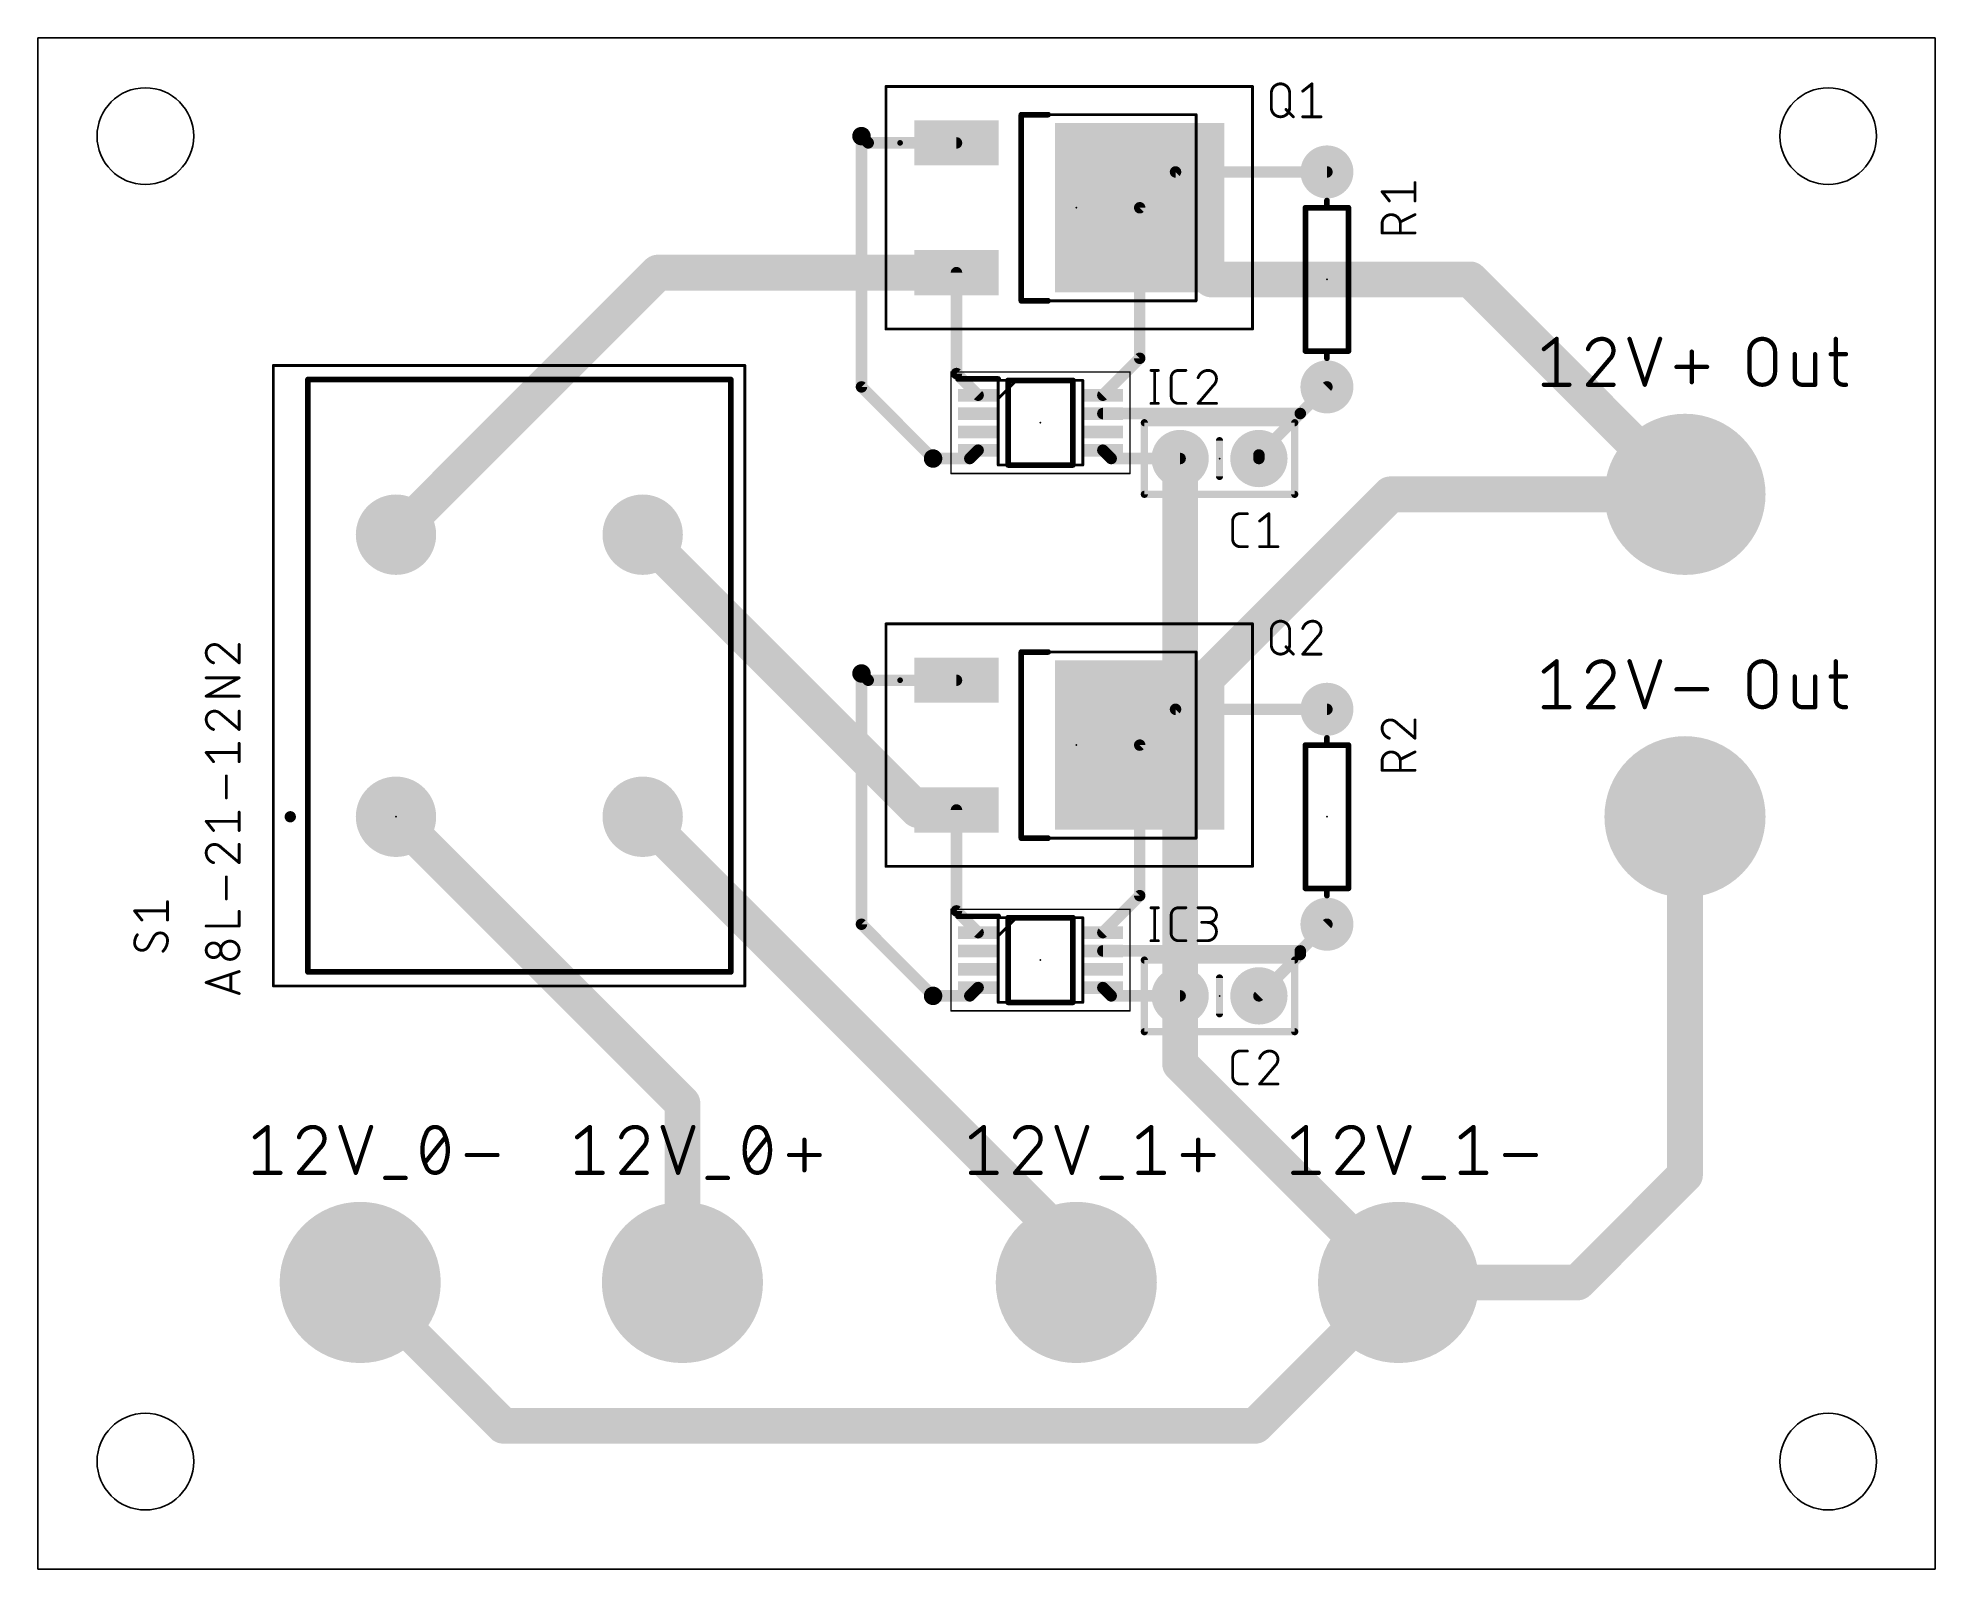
# Model space of a CAD drawing. Extents: x 0 to 67.3, y 0 to 54.3.
import ezdxf

# ---------------------------------------------------------------- set-up
doc = ezdxf.new("R2010")
doc.units = 0
for name, color, linetype in [('1', 12, 'CONTINUOUS'), ('16', 132, 'CONTINUOUS'), ('17', 110, 'CONTINUOUS'), ('18', 110, 'CONTINUOUS'), ('20', 31, 'CONTINUOUS'), ('21', 253, 'CONTINUOUS'), ('23', 53, 'CONTINUOUS'), ('25', 253, 'CONTINUOUS'), ('27', 253, 'CONTINUOUS'), ('51', 253, 'CONTINUOUS')]:
    doc.layers.add(name, color=color, linetype=linetype)

# ---------------------------------------------------------------- blocks, each defined once
blk = doc.blocks.new('ROUNDP')
at = {"const_width": 0.5}
blk.add_lwpolyline([(0, -0.25, 1), (0, 0.25, 1), (0, -0.25)], format="xyb", dxfattribs=at)
blk = doc.blocks.new('RECT')
blk.add_solid([(-0.5, -0.5), (0.5, -0.5), (-0.5, 0.5), (0.5, 0.5)])
blk = doc.blocks.new('ROUNDV')
at = {"const_width": 0.5}
blk.add_lwpolyline([(0, -0.25, 1), (0, 0.25, 1), (0, -0.25)], format="xyb", dxfattribs=at)

msp = doc.modelspace()

# ---------------------------------------------------------------- linework, layer by layer
at = {"layer": '1'}
for points, const_width in [([(29.45, 50.56), (29.21, 50.8)], 0.4064), ([(32.58, 50.56), (29.45, 50.56)], 0.4064), ([(39.08, 48.26), (40.35, 49.53)], 0.4064), ([(45.72, 49.53), (40.35, 49.53)], 0.4064), ([(39.08, 48.26), (41.62, 45.72)], 1.27), ([(39.08, 42.923), (39.08, 48.26)], 0.4064), ([(12.7, 36.67), (21.99, 45.96)], 1.27), ([(21.99, 45.96), (32.58, 45.96)], 1.27), ([(32.58, 42.383), (32.58, 45.96)], 0.4064), ([(41.62, 45.72), (50.8, 45.72)], 1.27), ([(50.8, 45.72), (58.42, 38.1)], 1.27), ([(37.772, 41.615), (39.08, 42.923)], 0.4064), ([(33.348, 41.615), (32.58, 42.383)], 0.4064), ([(44.775, 40.965), (45.72, 41.91)], 0.4064), ([(37.772, 40.965), (44.775, 40.965)], 0.4064), ([(43.307, 39.497), (44.775, 40.965)], 0.4064), ([(33.348, 39.665), (33.053, 39.37)], 0.4064), ([(38.067, 39.37), (37.772, 39.665)], 0.4064), ([(33.053, 39.37), (31.75, 39.37)], 0.4064), ([(40.513, 39.37), (38.067, 39.37)], 0.4064), ([(43.307, 39.37), (43.307, 39.497)], 0.4064), ([(39.08, 29.21), (47.97, 38.1)], 1.27), ([(47.97, 38.1), (58.42, 38.1)], 1.27), ([(21.45, 36.67), (31.21, 26.91)], 1.27), ([(29.45, 31.51), (29.21, 31.75)], 0.4064), ([(32.58, 31.51), (29.45, 31.51)], 0.4064), ([(40.35, 30.48), (39.08, 29.21)], 0.4064), ([(45.72, 30.48), (40.35, 30.48)], 0.4064), ([(39.08, 23.873), (39.08, 29.21)], 0.4064), ([(12.7, 26.67), (22.86, 16.51)], 1.27), ([(36.83, 11.29), (21.45, 26.67)], 1.27), ([(31.21, 26.91), (32.58, 26.91)], 1.27), ([(32.58, 23.333), (32.58, 26.91)], 0.4064), ([(58.42, 26.67), (58.42, 13.97)], 1.27), ([(37.772, 22.565), (39.08, 23.873)], 0.4064), ([(33.348, 22.565), (32.58, 23.333)], 0.4064), ([(44.775, 21.915), (45.72, 22.86)], 0.4064), ([(37.772, 21.915), (44.775, 21.915)], 0.4064), ([(43.307, 20.32), (44.775, 21.788)], 0.4064), ([(44.775, 21.788), (44.775, 21.915)], 0.4064), ([(33.053, 20.32), (31.75, 20.32)], 0.4064), ([(33.348, 20.615), (33.053, 20.32)], 0.4064), ([(38.067, 20.32), (37.772, 20.615)], 0.4064), ([(40.513, 20.32), (38.067, 20.32)], 0.4064), ([(22.86, 16.51), (22.86, 10.16)], 1.27), ([(58.42, 13.97), (54.61, 10.16)], 1.27), ([(36.83, 10.16), (36.83, 11.29)], 1.27), ([(16.51, 5.08), (11.43, 10.16)], 1.27), ([(48.26, 10.16), (43.18, 5.08)], 1.27), ([(54.61, 10.16), (48.26, 10.16)], 1.27), ([(43.18, 5.08), (16.51, 5.08)], 1.27)]:
    msp.add_lwpolyline(points, dxfattribs=dict(at, const_width=const_width))
for points, const_width in [([(29.2818, 50.8718, 1), (29.1382, 50.7282)], 0.2032), ([(29.45, 50.6616, 1), (29.45, 50.4584)], 0.2032), ([(29.3782, 50.4882, 1), (29.5218, 50.6318)], 0.2032), ([(32.58, 50.4584, 1), (32.58, 50.6616)], 0.2032), ([(40.35, 49.6316, 1), (40.35, 49.4284)], 0.2032), ([(40.4218, 49.4582, 1), (40.2782, 49.6018)], 0.2032), ([(45.72, 49.4284, 1), (45.72, 49.6316)], 0.2032), ([(39.3045, 48.4845, 1), (38.8555, 48.0355)], 0.635), ([(39.1816, 48.26, 1), (38.9784, 48.26)], 0.2032), ([(39.0082, 48.3318, 1), (39.1518, 48.1882)], 0.2032), ([(21.99, 46.2775, 1), (21.99, 45.6425)], 0.635), ([(22.2145, 45.7355, 1), (21.7655, 46.1845)], 0.635), ([(32.58, 45.6425, 1), (32.58, 46.2775)], 0.635), ([(32.6816, 45.96, 1), (32.4784, 45.96)], 0.2032), ([(41.62, 46.0375, 1), (41.62, 45.4025)], 0.635), ([(41.3955, 45.4955, 1), (41.8445, 45.9445)], 0.635), ([(51.0245, 45.9445, 1), (50.5755, 45.4955)], 0.635), ([(50.8, 45.4025, 1), (50.8, 46.0375)], 0.635), ([(39.1518, 42.8512, 1), (39.0082, 42.9948)], 0.2032), ([(32.4784, 42.383, 1), (32.6816, 42.383)], 0.2032), ([(32.6518, 42.4548, 1), (32.5082, 42.3112)], 0.2032), ([(38.9784, 42.923, 1), (39.1816, 42.923)], 0.2032), ([(33.2762, 41.5432, 1), (33.4198, 41.6868)], 0.2032), ([(37.7002, 41.6868, 1), (37.8438, 41.5432)], 0.2032), ([(45.7918, 41.8382, 1), (45.6482, 41.9818)], 0.2032), ([(37.772, 41.0666, 1), (37.772, 40.8634)], 0.2032), ([(44.7032, 41.0368, 1), (44.8469, 40.8932)], 0.2032), ([(44.8469, 40.8932, 1), (44.7032, 41.0368)], 0.2032), ([(44.775, 40.8634, 1), (44.775, 41.0666)], 0.2032), ([(33.4198, 39.5932, 1), (33.2762, 39.7368)], 0.2032), ([(37.8438, 39.7368, 1), (37.7002, 39.5932)], 0.2032), ([(31.75, 39.4716, 1), (31.75, 39.2684)], 0.2032), ([(32.9812, 39.4418, 1), (33.1248, 39.2982)], 0.2032), ([(33.053, 39.2684, 1), (33.053, 39.4716)], 0.2032), ([(38.067, 39.4716, 1), (38.067, 39.2684)], 0.2032), ([(37.9952, 39.2982, 1), (38.1388, 39.4418)], 0.2032), ([(40.513, 39.2684, 1), (40.513, 39.4716)], 0.2032), ([(43.4086, 39.497, 1), (43.2054, 39.497)], 0.2032), ([(43.2352, 39.5688, 1), (43.3788, 39.4251)], 0.2032), ([(43.2054, 39.37, 1), (43.4086, 39.37)], 0.2032), ([(47.97, 38.4175, 1), (47.97, 37.7825)], 0.635), ([(48.1945, 37.8755, 1), (47.7455, 38.3245)], 0.635), ([(58.1955, 37.8755, 1), (58.6445, 38.3245)], 0.635), ([(58.42, 37.7825, 1), (58.42, 38.4175)], 0.635), ([(12.4755, 36.8945, 1), (12.9245, 36.4455)], 0.635), ([(21.6745, 36.8945, 1), (21.2255, 36.4455)], 0.635), ([(29.2818, 31.8218, 1), (29.1382, 31.6782)], 0.2032), ([(29.45, 31.6116, 1), (29.45, 31.4084)], 0.2032), ([(29.3782, 31.4382, 1), (29.5218, 31.5818)], 0.2032), ([(32.58, 31.4084, 1), (32.58, 31.6116)], 0.2032), ([(40.35, 30.5816, 1), (40.35, 30.3784)], 0.2032), ([(40.4218, 30.4082, 1), (40.2782, 30.5518)], 0.2032), ([(45.72, 30.3784, 1), (45.72, 30.5816)], 0.2032), ([(38.8555, 29.4345, 1), (39.3045, 28.9855)], 0.635), ([(39.1816, 29.21, 1), (38.9784, 29.21)], 0.2032), ([(39.0082, 29.2818, 1), (39.1518, 29.1382)], 0.2032), ([(12.9245, 26.8945, 1), (12.4755, 26.4455)], 0.635), ([(21.6745, 26.8945, 1), (21.2255, 26.4455)], 0.635), ([(31.21, 27.2275, 1), (31.21, 26.5925)], 0.635), ([(30.9855, 26.6855, 1), (31.4345, 27.1345)], 0.635), ([(32.58, 26.5925, 1), (32.58, 27.2275)], 0.635), ([(32.6816, 26.91, 1), (32.4784, 26.91)], 0.2032), ([(58.7375, 26.67, 1), (58.1025, 26.67)], 0.635), ([(38.9784, 23.873, 1), (39.1816, 23.873)], 0.2032), ([(39.1518, 23.8012, 1), (39.0082, 23.9448)], 0.2032), ([(32.4784, 23.333, 1), (32.6816, 23.333)], 0.2032), ([(32.6518, 23.4048, 1), (32.5082, 23.2612)], 0.2032), ([(45.7918, 22.7882, 1), (45.6482, 22.9318)], 0.2032), ([(33.2762, 22.4932, 1), (33.4198, 22.6368)], 0.2032), ([(37.7002, 22.6368, 1), (37.8438, 22.4932)], 0.2032), ([(37.772, 22.0166, 1), (37.772, 21.8134)], 0.2032), ([(44.8766, 21.915, 1), (44.6734, 21.915)], 0.2032), ([(44.6734, 21.788, 1), (44.8766, 21.788)], 0.2032), ([(44.7032, 21.9868, 1), (44.8469, 21.8432)], 0.2032), ([(44.8469, 21.7162, 1), (44.7032, 21.8599)], 0.2032), ([(44.775, 21.8134, 1), (44.775, 22.0166)], 0.2032), ([(31.75, 20.4216, 1), (31.75, 20.2184)], 0.2032), ([(32.9812, 20.3918, 1), (33.1248, 20.2482)], 0.2032), ([(33.053, 20.2184, 1), (33.053, 20.4216)], 0.2032), ([(33.4198, 20.5432, 1), (33.2762, 20.6868)], 0.2032), ([(37.8438, 20.6868, 1), (37.7002, 20.5432)], 0.2032), ([(38.067, 20.4216, 1), (38.067, 20.2184)], 0.2032), ([(37.9952, 20.2482, 1), (38.1388, 20.3918)], 0.2032), ([(40.513, 20.2184, 1), (40.513, 20.4216)], 0.2032), ([(43.2352, 20.3918, 1), (43.3788, 20.2482)], 0.2032), ([(23.1775, 16.51, 1), (22.5425, 16.51)], 0.635), ([(22.6355, 16.2855, 1), (23.0845, 16.7345)], 0.635), ([(58.1025, 13.97, 1), (58.7375, 13.97)], 0.635), ([(58.6445, 13.7455, 1), (58.1955, 14.1945)], 0.635), ([(37.1475, 11.29, 1), (36.5125, 11.29)], 0.635), ([(36.6055, 11.0655, 1), (37.0545, 11.5145)], 0.635), ([(11.6545, 10.3845, 1), (11.2055, 9.9355)], 0.635), ([(48.26, 10.4775, 1), (48.26, 9.8425)], 0.635), ([(48.4845, 9.9355, 1), (48.0355, 10.3845)], 0.635), ([(54.61, 9.8425, 1), (54.61, 10.4775)], 0.635), ([(22.5425, 10.16, 1), (23.1775, 10.16)], 0.635), ([(36.5125, 10.16, 1), (37.1475, 10.16)], 0.635), ([(54.3855, 10.3845, 1), (54.8345, 9.9355)], 0.635), ([(16.51, 5.3975, 1), (16.51, 4.7625)], 0.635), ([(16.2855, 4.8555, 1), (16.7345, 5.3045)], 0.635), ([(42.9555, 5.3045, 1), (43.4045, 4.8555)], 0.635), ([(43.18, 4.7625, 1), (43.18, 5.3975)], 0.635)]:
    msp.add_lwpolyline(points, format="xyb", dxfattribs=dict(at, const_width=const_width))
at = {"layer": '16'}
for points, const_width in [([(29.21, 41.91), (29.21, 50.8)], 0.4064), ([(31.75, 39.37), (29.21, 41.91)], 0.4064), ([(40.513, 39.37), (40.513, 20.32)], 1.27), ([(29.21, 22.86), (29.21, 31.75)], 0.4064), ([(31.75, 20.32), (29.21, 22.86)], 0.4064), ([(40.513, 20.32), (40.513, 17.907)], 1.27), ([(40.513, 17.907), (48.26, 10.16)], 1.27)]:
    msp.add_lwpolyline(points, dxfattribs=dict(at, const_width=const_width))
for points, const_width in [([(29.3116, 50.8, 1), (29.1084, 50.8)], 0.2032), ([(29.1084, 41.91, 1), (29.3116, 41.91)], 0.2032), ([(29.2818, 41.9818, 1), (29.1382, 41.8382)], 0.2032), ([(40.8305, 39.37, 1), (40.1955, 39.37)], 0.635), ([(31.6782, 39.2982, 1), (31.8218, 39.4418)], 0.2032), ([(29.3116, 31.75, 1), (29.1084, 31.75)], 0.2032), ([(29.1084, 22.86, 1), (29.3116, 22.86)], 0.2032), ([(29.2818, 22.9318, 1), (29.1382, 22.7882)], 0.2032), ([(40.8305, 20.32, 1), (40.1955, 20.32)], 0.635), ([(31.6782, 20.2482, 1), (31.8218, 20.3918)], 0.2032), ([(40.1955, 20.32, 1), (40.8305, 20.32)], 0.635), ([(40.7375, 18.1315, 1), (40.2885, 17.6825)], 0.635), ([(40.1955, 17.907, 1), (40.8305, 17.907)], 0.635), ([(48.0355, 9.9355, 1), (48.4845, 10.3845)], 0.635)]:
    msp.add_lwpolyline(points, format="xyb", dxfattribs=dict(at, const_width=const_width))
at = {"layer": '20'}
for p, q in [((67.29, 54.28), (0, 54.28)), ((0, 54.28), (0, 0)), ((67.29, 0), (67.29, 54.28)), ((0, 0), (67.29, 0))]:
    msp.add_line(p, q, dxfattribs=at)
for centre in [(3.81, 50.8), (63.5, 50.8), (3.81, 3.81), (63.5, 3.81)]:
    msp.add_circle(centre, 1.7145, dxfattribs=at)
at = {"layer": '21'}
for points, const_width in [([(35.83, 51.56), (34.88, 51.56)], 0.2), ([(34.88, 51.56), (34.88, 44.96)], 0.2), ([(45.72, 48.26), (45.72, 48.514)], 0.2032), ([(44.958, 43.18), (44.958, 48.26)], 0.2032), ([(44.958, 48.26), (45.72, 48.26)], 0.2032), ([(45.72, 48.26), (46.482, 48.26)], 0.2032), ([(46.482, 48.26), (46.482, 43.18)], 0.2032), ([(34.88, 44.96), (35.83, 44.96)], 0.2), ([(45.72, 43.18), (44.958, 43.18)], 0.2032), ([(46.482, 43.18), (45.72, 43.18)], 0.2032), ([(45.72, 43.18), (45.72, 42.926)], 0.2032), ([(9.575, 21.17), (9.575, 42.17)], 0.1), ([(9.575, 42.17), (24.575, 42.17)], 0.1), ([(24.575, 42.17), (24.575, 21.17)], 0.1), ([(32.635, 42.19), (34.06, 42.19)], 0.2), ([(34.41, 42.14), (36.71, 42.14)], 0.2), ([(34.41, 39.14), (34.41, 42.14)], 0.2), ([(36.71, 42.14), (36.71, 39.14)], 0.2), ([(39.243, 38.1), (39.243, 40.64)], 0.254), ([(39.243, 40.64), (44.577, 40.64)], 0.254), ([(44.577, 40.64), (44.577, 38.1)], 0.254), ([(41.91, 38.735), (41.91, 40.005)], 0.254), ([(36.71, 39.14), (34.41, 39.14)], 0.2), ([(44.577, 38.1), (39.243, 38.1)], 0.254), ([(35.83, 32.51), (34.88, 32.51)], 0.2), ([(34.88, 32.51), (34.88, 25.91)], 0.2), ([(44.958, 24.13), (44.958, 29.21)], 0.2032), ([(44.958, 29.21), (45.72, 29.21)], 0.2032), ([(45.72, 29.21), (45.72, 29.464)], 0.2032), ([(45.72, 29.21), (46.482, 29.21)], 0.2032), ([(46.482, 29.21), (46.482, 24.13)], 0.2032), ([(34.88, 25.91), (35.83, 25.91)], 0.2), ([(45.72, 24.13), (44.958, 24.13)], 0.2032), ([(46.482, 24.13), (45.72, 24.13)], 0.2032), ([(45.72, 24.13), (45.72, 23.876)], 0.2032), ([(32.635, 23.14), (34.06, 23.14)], 0.2), ([(34.41, 23.09), (36.71, 23.09)], 0.2), ([(34.41, 20.09), (34.41, 23.09)], 0.2), ([(36.71, 23.09), (36.71, 20.09)], 0.2), ([(39.243, 19.05), (39.243, 21.59)], 0.254), ([(39.243, 21.59), (44.577, 21.59)], 0.254), ([(44.577, 21.59), (44.577, 19.05)], 0.254), ([(24.575, 21.17), (9.575, 21.17)], 0.1), ([(41.91, 19.685), (41.91, 20.955)], 0.254), ([(36.71, 20.09), (34.41, 20.09)], 0.2), ([(44.577, 19.05), (39.243, 19.05)], 0.254)]:
    msp.add_lwpolyline(points, dxfattribs=dict(at, const_width=const_width))
for points, const_width in [([(34.88, 51.61, 1), (34.88, 51.51)], 0.1), ([(34.93, 51.56, 1), (34.83, 51.56)], 0.1), ([(35.83, 51.51, 1), (35.83, 51.61)], 0.1), ([(30.63, 50.56, 1), (30.53, 50.56)], 0.1), ([(30.53, 50.56, 1), (30.63, 50.56)], 0.1), ([(30.555, 50.56, 1), (30.505, 50.56)], 0.05), ([(30.505, 50.56, 1), (30.555, 50.56)], 0.05), ([(30.655, 50.56, 1), (30.605, 50.56)], 0.05), ([(30.605, 50.56, 1), (30.655, 50.56)], 0.05), ([(45.7708, 48.514, 1), (45.6692, 48.514)], 0.1016), ([(45.0088, 48.26, 1), (44.9072, 48.26)], 0.1016), ([(44.958, 48.3108, 1), (44.958, 48.2092)], 0.1016), ([(45.72, 48.3108, 1), (45.72, 48.2092)], 0.1016), ([(45.6692, 48.26, 1), (45.7708, 48.26)], 0.1016), ([(45.72, 48.2092, 1), (45.72, 48.3108)], 0.1016), ([(46.5328, 48.26, 1), (46.4312, 48.26)], 0.1016), ([(46.482, 48.2092, 1), (46.482, 48.3108)], 0.1016), ([(34.88, 45.01, 1), (34.88, 44.91)], 0.1), ([(34.83, 44.96, 1), (34.93, 44.96)], 0.1), ([(35.83, 44.91, 1), (35.83, 45.01)], 0.1), ([(44.958, 43.2308, 1), (44.958, 43.1292)], 0.1016), ([(44.9072, 43.18, 1), (45.0088, 43.18)], 0.1016), ([(45.72, 43.2308, 1), (45.72, 43.1292)], 0.1016), ([(45.7708, 43.18, 1), (45.6692, 43.18)], 0.1016), ([(45.72, 43.1292, 1), (45.72, 43.2308)], 0.1016), ([(46.4312, 43.18, 1), (46.5328, 43.18)], 0.1016), ([(46.482, 43.1292, 1), (46.482, 43.2308)], 0.1016), ([(45.6692, 42.926, 1), (45.7708, 42.926)], 0.1016), ([(9.6, 42.17, 1), (9.55, 42.17)], 0.05), ([(9.575, 42.195, 1), (9.575, 42.145)], 0.05), ([(24.6, 42.17, 1), (24.55, 42.17)], 0.05), ([(24.575, 42.145, 1), (24.575, 42.195)], 0.05), ([(32.635, 42.24, 1), (32.635, 42.14)], 0.1), ([(34.06, 42.14, 1), (34.06, 42.24)], 0.1), ([(34.41, 42.19, 1), (34.41, 42.09)], 0.1), ([(34.46, 42.14, 1), (34.36, 42.14)], 0.1), ([(36.76, 42.14, 1), (36.66, 42.14)], 0.1), ([(36.71, 42.09, 1), (36.71, 42.19)], 0.1), ([(39.3065, 40.64, 1), (39.1795, 40.64)], 0.127), ([(39.243, 40.7035, 1), (39.243, 40.5765)], 0.127), ([(44.6405, 40.64, 1), (44.5135, 40.64)], 0.127), ([(44.577, 40.5765, 1), (44.577, 40.7035)], 0.127), ([(41.9735, 40.005, 1), (41.8465, 40.005)], 0.127), ([(34.41, 39.19, 1), (34.41, 39.09)], 0.1), ([(34.36, 39.14, 1), (34.46, 39.14)], 0.1), ([(36.66, 39.14, 1), (36.76, 39.14)], 0.1), ([(36.71, 39.09, 1), (36.71, 39.19)], 0.1), ([(41.8465, 38.735, 1), (41.9735, 38.735)], 0.127), ([(39.243, 38.1635, 1), (39.243, 38.0365)], 0.127), ([(39.1795, 38.1, 1), (39.3065, 38.1)], 0.127), ([(44.5135, 38.1, 1), (44.6405, 38.1)], 0.127), ([(44.577, 38.0365, 1), (44.577, 38.1635)], 0.127), ([(34.88, 32.56, 1), (34.88, 32.46)], 0.1), ([(34.93, 32.51, 1), (34.83, 32.51)], 0.1), ([(35.83, 32.46, 1), (35.83, 32.56)], 0.1), ([(30.63, 31.51, 1), (30.53, 31.51)], 0.1), ([(30.53, 31.51, 1), (30.63, 31.51)], 0.1), ([(30.555, 31.51, 1), (30.505, 31.51)], 0.05), ([(30.505, 31.51, 1), (30.555, 31.51)], 0.05), ([(30.655, 31.51, 1), (30.605, 31.51)], 0.05), ([(30.605, 31.51, 1), (30.655, 31.51)], 0.05), ([(45.0088, 29.21, 1), (44.9072, 29.21)], 0.1016), ([(44.958, 29.2608, 1), (44.958, 29.1592)], 0.1016), ([(45.7708, 29.464, 1), (45.6692, 29.464)], 0.1016), ([(45.72, 29.2608, 1), (45.72, 29.1592)], 0.1016), ([(45.6692, 29.21, 1), (45.7708, 29.21)], 0.1016), ([(45.72, 29.1592, 1), (45.72, 29.2608)], 0.1016), ([(46.5328, 29.21, 1), (46.4312, 29.21)], 0.1016), ([(46.482, 29.1592, 1), (46.482, 29.2608)], 0.1016), ([(8.95, 26.77, 1), (8.95, 26.57)], 0.2), ([(8.95, 26.57, 1), (8.95, 26.77)], 0.2), ([(8.95, 26.82, 1), (8.95, 26.72)], 0.1), ([(8.95, 26.62, 1), (8.95, 26.52)], 0.1), ([(8.95, 26.72, 1), (8.95, 26.82)], 0.1), ([(8.95, 26.52, 1), (8.95, 26.62)], 0.1), ([(34.88, 25.96, 1), (34.88, 25.86)], 0.1), ([(34.83, 25.91, 1), (34.93, 25.91)], 0.1), ([(35.83, 25.86, 1), (35.83, 25.96)], 0.1), ([(44.958, 24.1808, 1), (44.958, 24.0792)], 0.1016), ([(45.72, 24.1808, 1), (45.72, 24.0792)], 0.1016), ([(45.7708, 24.13, 1), (45.6692, 24.13)], 0.1016), ([(45.72, 24.0792, 1), (45.72, 24.1808)], 0.1016), ([(46.482, 24.0792, 1), (46.482, 24.1808)], 0.1016), ([(44.9072, 24.13, 1), (45.0088, 24.13)], 0.1016), ([(45.6692, 23.876, 1), (45.7708, 23.876)], 0.1016), ([(46.4312, 24.13, 1), (46.5328, 24.13)], 0.1016), ([(32.635, 23.19, 1), (32.635, 23.09)], 0.1), ([(34.06, 23.09, 1), (34.06, 23.19)], 0.1), ([(34.41, 23.14, 1), (34.41, 23.04)], 0.1), ([(34.46, 23.09, 1), (34.36, 23.09)], 0.1), ([(36.76, 23.09, 1), (36.66, 23.09)], 0.1), ([(36.71, 23.04, 1), (36.71, 23.14)], 0.1), ([(39.3065, 21.59, 1), (39.1795, 21.59)], 0.127), ([(39.243, 21.6535, 1), (39.243, 21.5265)], 0.127), ([(44.6405, 21.59, 1), (44.5135, 21.59)], 0.127), ([(44.577, 21.5265, 1), (44.577, 21.6535)], 0.127), ([(9.575, 21.195, 1), (9.575, 21.145)], 0.05), ([(9.55, 21.17, 1), (9.6, 21.17)], 0.05), ([(24.55, 21.17, 1), (24.6, 21.17)], 0.05), ([(24.575, 21.145, 1), (24.575, 21.195)], 0.05), ([(41.9735, 20.955, 1), (41.8465, 20.955)], 0.127), ([(34.41, 20.14, 1), (34.41, 20.04)], 0.1), ([(36.71, 20.04, 1), (36.71, 20.14)], 0.1), ([(34.36, 20.09, 1), (34.46, 20.09)], 0.1), ([(36.66, 20.09, 1), (36.76, 20.09)], 0.1), ([(41.8465, 19.685, 1), (41.9735, 19.685)], 0.127), ([(39.243, 19.1135, 1), (39.243, 18.9865)], 0.127), ([(39.1795, 19.05, 1), (39.3065, 19.05)], 0.127), ([(44.5135, 19.05, 1), (44.6405, 19.05)], 0.127), ([(44.577, 18.9865, 1), (44.577, 19.1135)], 0.127)]:
    msp.add_lwpolyline(points, format="xyb", dxfattribs=dict(at, const_width=const_width))
at = {"layer": '23'}
for p in [(36.83, 48.26), (45.72, 45.72), (35.56, 40.64), (41.91, 39.37), (36.83, 29.21), (12.7, 26.67), (45.72, 26.67), (35.56, 21.59), (41.91, 20.32)]:
    msp.add_point(p, dxfattribs=at)
at = {"layer": '25'}
for points, const_width in [([(44.3974, 52.3296, 1), (43.7483, 52.3296)], 0.1016), ([(45.2126, 52.6542, 1), (45.1618, 52.6542)], 0.0508), ([(45.2031, 52.6344, 1), (45.1713, 52.674)], 0.0508), ([(43.7482, 51.8104, 1), (44.3974, 51.8104)], 0.1016), ([(43.7737, 52.3296, 1), (43.7229, 52.3296)], 0.0508), ([(43.7229, 52.3296, 1), (43.7737, 52.3296)], 0.0508), ([(43.7736, 51.8104, 1), (43.7229, 51.8104)], 0.0508), ([(43.7229, 51.8104, 1), (43.7737, 51.8104)], 0.0508), ([(44.4228, 52.3296, 1), (44.372, 52.3296)], 0.0508), ([(44.372, 52.3296, 1), (44.4228, 52.3296)], 0.0508), ([(44.4228, 51.8104, 1), (44.372, 51.8104)], 0.0508), ([(44.372, 51.8104, 1), (44.4228, 51.8104)], 0.0508), ([(44.8468, 52.4144, 1), (44.8785, 52.3747)], 0.0508), ([(44.2855, 51.7634, 1), (44.2496, 51.7275)], 0.0508), ([(44.5092, 51.4678, 1), (44.5451, 51.5038)], 0.0508), ([(44.8626, 51.5112, 1), (44.8626, 51.4604)], 0.0508), ([(45.1618, 51.4858, 1), (45.2126, 51.4858)], 0.0508), ([(45.5117, 51.4604, 1), (45.5117, 51.5112)], 0.0508), ([(48.8696, 49.1524, 1), (48.8188, 49.1524)], 0.0508), ([(47.6956, 48.8437, 1), (47.656, 48.8119)], 0.0508), ([(47.6758, 48.8532, 1), (47.6758, 48.8024)], 0.0508), ([(47.9156, 48.4874, 1), (47.9553, 48.5191)], 0.0508), ([(48.8188, 48.5033, 1), (48.8696, 48.5033)], 0.0508), ([(48.8442, 48.8024, 1), (48.8442, 48.8532)], 0.0508), ([(48.3249, 47.6922, 1), (47.6758, 47.6922)], 0.1016), ([(48.3136, 47.7798, 1), (48.3363, 47.7344)], 0.0508), ([(48.8556, 47.994, 1), (48.8328, 48.0395)], 0.0508), ([(47.7012, 47.6922, 1), (47.6504, 47.6922)], 0.0508), ([(47.6504, 47.6922, 1), (47.7012, 47.6922)], 0.0508), ([(47.6758, 47.393, 1), (47.6758, 47.3422)], 0.0508), ([(47.6504, 47.3676, 1), (47.7012, 47.3676)], 0.0508), ([(48.3503, 47.6922, 1), (48.2995, 47.6922)], 0.0508), ([(48.2995, 47.6922, 1), (48.3503, 47.6922)], 0.0508), ([(48.2995, 47.3676, 1), (48.3503, 47.3676)], 0.0508), ([(48.8442, 47.3422, 1), (48.8442, 47.393)], 0.0508), ([(53.3924, 43.2803, 1), (53.44, 43.2208)], 0.0762), ([(53.9059, 43.6118, 1), (53.8297, 43.6118)], 0.0762), ([(53.8916, 43.582, 1), (53.844, 43.6416)], 0.0762), ([(55.476, 43.6118, 0.3252), (54.9793, 43.2506)], 0.1524), ([(54.9431, 43.2623, 1), (55.0156, 43.2388)], 0.0762), ([(55.8824, 43.2054, 0.4142), (55.476, 43.6118)], 0.1524), ([(55.476, 43.6499, 1), (55.476, 43.5737)], 0.0762), ([(55.476, 43.5737, 1), (55.476, 43.6499)], 0.0762), ([(55.747, 42.8893, 0.2053), (55.8824, 43.2054)], 0.1524), ([(55.9205, 43.2054, 1), (55.8443, 43.2054)], 0.0762), ([(55.8443, 43.2054, 1), (55.9205, 43.2054)], 0.0762), ([(56.4883, 43.6238, 1), (56.416, 43.5998)], 0.0762), ([(57.572, 43.5998, 1), (57.4997, 43.6238)], 0.0762), ([(58.6994, 43.1602, 1), (58.6232, 43.1602)], 0.0762), ([(61.6139, 43.1602, 1), (60.7108, 43.1602)], 0.1524), ([(60.7489, 43.1602, 1), (60.6727, 43.1602)], 0.0762), ([(60.6727, 43.1602, 1), (60.7489, 43.1602)], 0.0762), ([(61.652, 43.1602, 1), (61.5758, 43.1602)], 0.0762), ([(61.5758, 43.1602, 1), (61.652, 43.1602)], 0.0762), ([(62.3502, 43.0699, 1), (62.274, 43.0699)], 0.0762), ([(63.0727, 43.0699, 1), (62.9965, 43.0699)], 0.0762), ([(63.5892, 43.108, 1), (63.5892, 43.0318)], 0.0762), ([(63.8079, 43.6118, 1), (63.7317, 43.6118)], 0.0762), ([(64.131, 43.0318, 1), (64.131, 43.108)], 0.0762), ([(39.4794, 42.5196, 1), (39.4794, 42.4688)], 0.0508), ([(39.6346, 42.4942, 1), (39.5838, 42.4942)], 0.0508), ([(39.739, 42.4688, 1), (39.739, 42.5196)], 0.0508), ([(40.4554, 42.4942, 0.4142), (40.1957, 42.2346)], 0.1016), ([(40.4554, 42.5196, 1), (40.4554, 42.4688)], 0.0508), ([(40.4554, 42.4688, 1), (40.4554, 42.5196)], 0.0508), ([(40.715, 42.4688, 1), (40.715, 42.5196)], 0.0508), ([(41.5085, 42.4942, 0.3252), (41.1515, 42.2346)], 0.1016), ([(41.8006, 42.2021, 0.4142), (41.5085, 42.4942)], 0.1016), ([(41.5085, 42.5196, 1), (41.5085, 42.4688)], 0.0508), ([(41.5085, 42.4688, 1), (41.5085, 42.5196)], 0.0508), ([(55.7207, 42.9169, 1), (55.7732, 42.8617)], 0.0762), ([(55.776, 42.8646, 1), (55.7179, 42.914)], 0.0762), ([(58.1195, 42.6565, 1), (58.1195, 42.5803)], 0.0762), ([(59.2032, 42.5803, 1), (59.2032, 42.6565)], 0.0762), ([(60.7108, 42.4378, 1), (61.6139, 42.4378)], 0.1524), ([(60.7489, 42.4378, 1), (60.6727, 42.4378)], 0.0762), ([(60.6727, 42.4378, 1), (60.7489, 42.4378)], 0.0762), ([(61.652, 42.4378, 1), (61.5758, 42.4378)], 0.0762), ([(61.5758, 42.4378, 1), (61.652, 42.4378)], 0.0762), ([(40.2211, 42.2346, 1), (40.1703, 42.2346)], 0.0508), ([(40.1703, 42.2346, 1), (40.2211, 42.2346)], 0.0508), ([(41.1274, 42.2424, 1), (41.1757, 42.2267)], 0.0508), ([(41.7033, 41.9749, 0.2053), (41.8006, 42.2021)], 0.1016), ([(41.6858, 41.9933, 1), (41.7208, 41.9565)], 0.0508), ([(41.7226, 41.9585, 1), (41.6839, 41.9914)], 0.0508), ([(41.826, 42.2021, 1), (41.7752, 42.2021)], 0.0508), ([(41.7752, 42.2021, 1), (41.826, 42.2021)], 0.0508), ([(53.4162, 42.0243, 1), (53.4162, 41.9481)], 0.0762), ([(53.8297, 41.9862, 1), (53.9059, 41.9862)], 0.0762), ([(54.3193, 41.9481, 1), (54.3193, 42.0243)], 0.0762), ([(54.9793, 42.0243, 1), (54.9793, 41.9481)], 0.0762), ([(54.9503, 42.0109, 1), (55.0084, 41.9615)], 0.0762), ([(55.8824, 41.9481, 1), (55.8824, 42.0243)], 0.0762), ([(56.9579, 41.9982, 1), (57.0301, 41.9742)], 0.0762), ([(56.9579, 41.9742, 1), (57.0301, 41.9982)], 0.0762), ([(58.6232, 42.0765, 1), (58.6994, 42.0765)], 0.0762), ([(62.3121, 42.2571, 0.4142), (62.583, 41.9862)], 0.1524), ([(62.3502, 42.2571, 1), (62.274, 42.2571)], 0.0762), ([(62.274, 42.2571, 1), (62.3502, 42.2571)], 0.0762), ([(62.583, 42.0243, 1), (62.583, 41.9481)], 0.0762), ([(62.583, 41.9481, 1), (62.583, 42.0243)], 0.0762), ([(62.9965, 41.9862, 1), (63.0727, 41.9862)], 0.0762), ([(63.0346, 41.9481, 1), (63.0346, 42.0243)], 0.0762), ([(63.7698, 42.2571, 0.4142), (64.0407, 41.9862)], 0.1524), ([(63.8079, 42.2571, 1), (63.7317, 42.2571)], 0.0762), ([(63.7317, 42.2571, 1), (63.8079, 42.2571)], 0.0762), ([(64.0407, 42.0243, 1), (64.0407, 41.9481)], 0.0762), ([(64.0407, 41.9481, 1), (64.0407, 42.0243)], 0.0762), ([(64.131, 41.9481, 1), (64.131, 42.0243)], 0.0762), ([(39.4794, 41.3512, 1), (39.4794, 41.3004)], 0.0508), ([(39.5838, 41.3258, 1), (39.6346, 41.3258)], 0.0508), ([(39.739, 41.3004, 1), (39.739, 41.3512)], 0.0508), ([(40.1957, 41.5854, 0.4142), (40.4554, 41.3258)], 0.1016), ([(40.2211, 41.5854, 1), (40.1703, 41.5854)], 0.0508), ([(40.1703, 41.5854, 1), (40.2211, 41.5854)], 0.0508), ([(40.4554, 41.3512, 1), (40.4554, 41.3004)], 0.0508), ([(40.4554, 41.3004, 1), (40.4554, 41.3512)], 0.0508), ([(40.715, 41.3004, 1), (40.715, 41.3512)], 0.0508), ([(41.1515, 41.3512, 1), (41.1515, 41.3004)], 0.0508), ([(41.1322, 41.3423, 1), (41.1709, 41.3093)], 0.0508), ([(41.8006, 41.3004, 1), (41.8006, 41.3512)], 0.0508), ([(42.6372, 37.4142, 0.4142), (42.3775, 37.1546)], 0.1016), ([(42.4029, 37.1546, 1), (42.3521, 37.1546)], 0.0508), ([(42.3521, 37.1546, 1), (42.4029, 37.1546)], 0.0508), ([(42.6372, 37.4396, 1), (42.6372, 37.3888)], 0.0508), ([(42.6372, 37.3888, 1), (42.6372, 37.4396)], 0.0508), ([(42.8968, 37.3888, 1), (42.8968, 37.4396)], 0.0508), ([(43.3175, 37.1744, 1), (43.3492, 37.1347)], 0.0508), ([(43.6833, 37.4142, 1), (43.6325, 37.4142)], 0.0508), ([(43.6738, 37.3944, 1), (43.642, 37.434)], 0.0508), ([(42.3775, 36.5054, 0.4142), (42.6372, 36.2458)], 0.1016), ([(42.4029, 36.5054, 1), (42.3521, 36.5054)], 0.0508), ([(42.3521, 36.5054, 1), (42.4029, 36.5054)], 0.0508), ([(42.6372, 36.2712, 1), (42.6372, 36.2204)], 0.0508), ([(42.6372, 36.2204, 1), (42.6372, 36.2712)], 0.0508), ([(42.8968, 36.2204, 1), (42.8968, 36.2712)], 0.0508), ([(43.3334, 36.2712, 1), (43.3334, 36.2204)], 0.0508), ([(43.6325, 36.2458, 1), (43.6833, 36.2458)], 0.0508), ([(43.9825, 36.2204, 1), (43.9825, 36.2712)], 0.0508), ([(44.3974, 33.2796, 1), (43.7483, 33.2796)], 0.1016), ([(45.2197, 33.6042, 0.3252), (44.8626, 33.3446)], 0.1016), ([(45.5117, 33.3121, 0.4142), (45.2197, 33.6042)], 0.1016), ([(45.2197, 33.6296, 1), (45.2197, 33.5788)], 0.0508), ([(45.2197, 33.5788, 1), (45.2196, 33.6296)], 0.0508), ([(43.7737, 33.2796, 1), (43.7229, 33.2796)], 0.0508), ([(43.7229, 33.2796, 1), (43.7737, 33.2796)], 0.0508), ([(44.4228, 33.2796, 1), (44.372, 33.2796)], 0.0508), ([(44.372, 33.2796, 1), (44.4228, 33.2796)], 0.0508), ([(44.8385, 33.3524, 1), (44.8868, 33.3367)], 0.0508), ([(45.4144, 33.0849, 0.2053), (45.5117, 33.3121)], 0.1016), ([(45.3969, 33.1033, 1), (45.4319, 33.0665)], 0.0508), ([(45.4337, 33.0685, 1), (45.395, 33.1014)], 0.0508), ([(45.5371, 33.3121, 1), (45.4864, 33.3121)], 0.0508), ([(45.4864, 33.3121, 1), (45.5371, 33.3121)], 0.0508), ([(43.7482, 32.7604, 1), (44.3974, 32.7604)], 0.1016), ([(43.7736, 32.7604, 1), (43.7229, 32.7604)], 0.0508), ([(43.7229, 32.7604, 1), (43.7737, 32.7604)], 0.0508), ([(44.2855, 32.7134, 1), (44.2496, 32.6775)], 0.0508), ([(44.4228, 32.7604, 1), (44.372, 32.7604)], 0.0508), ([(44.372, 32.7604, 1), (44.4228, 32.7604)], 0.0508), ([(44.5092, 32.4178, 1), (44.5451, 32.4538)], 0.0508), ([(44.8626, 32.4612, 1), (44.8626, 32.4104)], 0.0508), ([(44.8433, 32.4523, 1), (44.882, 32.4193)], 0.0508), ([(45.5117, 32.4104, 1), (45.5117, 32.4612)], 0.0508), ([(53.3924, 31.8503, 1), (53.44, 31.7908)], 0.0762), ([(53.9059, 32.1818, 1), (53.8297, 32.1818)], 0.0762), ([(53.8916, 32.152, 1), (53.844, 32.2116)], 0.0762), ([(55.476, 32.1818, 0.3252), (54.9793, 31.8206)], 0.1524), ([(54.9431, 31.8323, 1), (55.0156, 31.8088)], 0.0762), ([(55.8824, 31.7754, 0.4142), (55.476, 32.1818)], 0.1524), ([(55.476, 32.2199, 1), (55.476, 32.1437)], 0.0762), ([(55.476, 32.1437, 1), (55.476, 32.2199)], 0.0762), ([(55.747, 31.4593, 0.2053), (55.8824, 31.7754)], 0.1524), ([(55.9205, 31.7754, 1), (55.8443, 31.7754)], 0.0762), ([(55.8443, 31.7754, 1), (55.9205, 31.7754)], 0.0762), ([(56.4883, 32.1938, 1), (56.416, 32.1698)], 0.0762), ([(57.572, 32.1698, 1), (57.4997, 32.1938)], 0.0762), ([(61.6139, 31.7302, 1), (60.7108, 31.7302)], 0.1524), ([(60.7489, 31.7302, 1), (60.6727, 31.7302)], 0.0762), ([(60.6727, 31.7302, 1), (60.7489, 31.7302)], 0.0762), ([(61.652, 31.7302, 1), (61.5758, 31.7302)], 0.0762), ([(61.5758, 31.7302, 1), (61.652, 31.7302)], 0.0762), ([(62.3502, 31.6399, 1), (62.274, 31.6399)], 0.0762), ([(63.0727, 31.6399, 1), (62.9965, 31.6399)], 0.0762), ([(63.5892, 31.678, 1), (63.5892, 31.6018)], 0.0762), ([(63.8079, 32.1818, 1), (63.7317, 32.1818)], 0.0762), ([(64.131, 31.6018, 1), (64.131, 31.678)], 0.0762), ([(55.7207, 31.4869, 1), (55.7732, 31.4317)], 0.0762), ([(55.776, 31.4346, 1), (55.7179, 31.484)], 0.0762), ([(58.1195, 31.2265, 1), (58.1195, 31.1503)], 0.0762), ([(59.2032, 31.1503, 1), (59.2032, 31.2265)], 0.0762), ([(60.7108, 31.0078, 1), (61.6139, 31.0078)], 0.1524), ([(60.7489, 31.0078, 1), (60.6727, 31.0078)], 0.0762), ([(60.6727, 31.0078, 1), (60.7489, 31.0078)], 0.0762), ([(61.652, 31.0078, 1), (61.5758, 31.0078)], 0.0762), ([(61.5758, 31.0078, 1), (61.652, 31.0078)], 0.0762), ([(53.4162, 30.5943, 1), (53.4162, 30.5181)], 0.0762), ([(53.8297, 30.5562, 1), (53.9059, 30.5562)], 0.0762), ([(54.3193, 30.5181, 1), (54.3193, 30.5943)], 0.0762), ([(54.9793, 30.5943, 1), (54.9793, 30.5181)], 0.0762), ([(54.9503, 30.5809, 1), (55.0084, 30.5315)], 0.0762), ([(55.8824, 30.5181, 1), (55.8824, 30.5943)], 0.0762), ([(56.9579, 30.5682, 1), (57.0301, 30.5442)], 0.0762), ([(56.9579, 30.5442, 1), (57.0301, 30.5682)], 0.0762), ([(62.3121, 30.8271, 0.4142), (62.583, 30.5562)], 0.1524), ([(62.3502, 30.8271, 1), (62.274, 30.8271)], 0.0762), ([(62.274, 30.8271, 1), (62.3502, 30.8271)], 0.0762), ([(62.583, 30.5943, 1), (62.583, 30.5181)], 0.0762), ([(62.583, 30.5181, 1), (62.583, 30.5943)], 0.0762), ([(62.9965, 30.5562, 1), (63.0727, 30.5562)], 0.0762), ([(63.0346, 30.5181, 1), (63.0346, 30.5943)], 0.0762), ([(63.7698, 30.8271, 0.4142), (64.0407, 30.5562)], 0.1524), ([(63.8079, 30.8271, 1), (63.7317, 30.8271)], 0.0762), ([(63.7317, 30.8271, 1), (63.8079, 30.8271)], 0.0762), ([(64.0407, 30.5943, 1), (64.0407, 30.5181)], 0.0762), ([(64.0407, 30.5181, 1), (64.0407, 30.5943)], 0.0762), ([(64.131, 30.5181, 1), (64.131, 30.5943)], 0.0762), ([(47.9679, 30.1024, 0.4142), (47.6758, 29.8103)], 0.1016), ([(47.6758, 29.8103, 0.3252), (47.9354, 29.4533)], 0.1016), ([(47.7012, 29.8103, 1), (47.6504, 29.8103)], 0.0508), ([(47.6504, 29.8103, 1), (47.7012, 29.8103)], 0.0508), ([(48.1951, 30.005, 0.2053), (47.9679, 30.1024)], 0.1016), ([(47.9679, 30.1278, 1), (47.9679, 30.077)], 0.0508), ([(47.9679, 30.077, 1), (47.9679, 30.1278)], 0.0508), ([(48.2115, 30.0244, 1), (48.1786, 29.9857)], 0.0508), ([(48.1767, 29.9875, 1), (48.2135, 30.0225)], 0.0508), ([(48.8696, 30.1024, 1), (48.8188, 30.1024)], 0.0508), ([(48.3249, 28.6422, 1), (47.6758, 28.6422)], 0.1016), ([(47.9276, 29.4291, 1), (47.9433, 29.4774)], 0.0508), ([(48.8188, 29.4533, 1), (48.8696, 29.4533)], 0.0508), ([(48.8277, 29.4339, 1), (48.8607, 29.4726)], 0.0508), ([(48.8556, 28.944, 1), (48.8328, 28.9895)], 0.0508), ([(47.7012, 28.6422, 1), (47.6504, 28.6422)], 0.0508), ([(47.6504, 28.6422, 1), (47.7012, 28.6422)], 0.0508), ([(47.6758, 28.343, 1), (47.6758, 28.2922)], 0.0508), ([(47.6504, 28.3176, 1), (47.7012, 28.3176)], 0.0508), ([(48.3503, 28.6422, 1), (48.2995, 28.6422)], 0.0508), ([(48.2995, 28.6422, 1), (48.3503, 28.6422)], 0.0508), ([(48.2995, 28.3176, 1), (48.3503, 28.3176)], 0.0508), ([(48.3136, 28.7298, 1), (48.3363, 28.6844)], 0.0508), ([(48.8442, 28.2922, 1), (48.8442, 28.343)], 0.0508), ([(4.6216, 23.657, 1), (4.5708, 23.657)], 0.0508), ([(3.4476, 23.3483, 1), (3.408, 23.3166)], 0.0508), ([(3.4278, 23.3578, 1), (3.4278, 23.307)], 0.0508), ([(3.6676, 22.992, 1), (3.7073, 23.0238)], 0.0508), ([(4.5708, 23.0079, 1), (4.6216, 23.0079)], 0.0508), ([(4.5962, 23.307, 1), (4.5962, 23.3578)], 0.0508), ([(39.4794, 23.4696, 1), (39.4794, 23.4188)], 0.0508), ([(39.6346, 23.4442, 1), (39.5838, 23.4442)], 0.0508), ([(39.739, 23.4188, 1), (39.739, 23.4696)], 0.0508), ([(40.4554, 23.4442, 0.4142), (40.1957, 23.1846)], 0.1016), ([(40.2211, 23.1846, 1), (40.1703, 23.1846)], 0.0508), ([(40.1703, 23.1846, 1), (40.2211, 23.1846)], 0.0508), ([(40.4554, 23.4696, 1), (40.4554, 23.4188)], 0.0508), ([(40.4554, 23.4188, 1), (40.4554, 23.4696)], 0.0508), ([(40.715, 23.4188, 1), (40.715, 23.4696)], 0.0508), ([(41.1515, 23.4696, 1), (41.1515, 23.4188)], 0.0508), ([(41.2814, 22.9503, 1), (41.2814, 22.8995)], 0.0508), ([(41.4761, 22.2758, 1), (41.4761, 22.9249)], 0.1016), ([(41.4761, 22.9503, 1), (41.4761, 22.8995)], 0.0508), ([(41.541, 22.9249, 1), (41.541, 23.4442)], 0.1016), ([(41.541, 23.4696, 1), (41.541, 23.4188)], 0.0508), ([(41.541, 22.9503, 1), (41.541, 22.8995)], 0.0508), ([(41.541, 23.4188, 1), (41.541, 23.4696)], 0.0508), ([(41.541, 22.8995, 1), (41.541, 22.9503)], 0.0508), ([(3.5252, 22.4872, 0.1623), (3.4278, 22.1951)], 0.1016), ([(3.4278, 22.1951, 0.4142), (3.6874, 21.9354)], 0.1016), ([(3.4532, 22.1951, 1), (3.4024, 22.1951)], 0.0508), ([(3.4024, 22.1951, 1), (3.4532, 22.1951)], 0.0508), ([(3.5455, 22.472, 1), (3.5048, 22.5024)], 0.0508), ([(4.3366, 22.5521, 0.2656), (4.1094, 22.4223)], 0.1016), ([(4.0875, 22.4352, 1), (4.1313, 22.4094)], 0.0508), ([(4.1317, 22.4101, 1), (4.0871, 22.4344)], 0.0508), ([(4.5962, 22.2925, 0.4142), (4.3366, 22.5521)], 0.1016), ([(4.3366, 22.5775, 1), (4.3366, 22.5267)], 0.0508), ([(4.3366, 22.5267, 1), (4.3366, 22.5775)], 0.0508), ([(4.4339, 21.903, 0.2), (4.5962, 22.2925)], 0.1016), ([(4.6216, 22.2925, 1), (4.5708, 22.2925)], 0.0508), ([(4.5708, 22.2925, 1), (4.6216, 22.2925)], 0.0508), ([(39.4794, 22.3012, 1), (39.4794, 22.2504)], 0.0508), ([(39.5838, 22.2758, 1), (39.6346, 22.2758)], 0.0508), ([(39.739, 22.2504, 1), (39.739, 22.3012)], 0.0508), ([(40.1957, 22.5354, 0.4142), (40.4554, 22.2758)], 0.1016), ([(40.2211, 22.5354, 1), (40.1703, 22.5354)], 0.0508), ([(40.1703, 22.5354, 1), (40.2211, 22.5354)], 0.0508), ([(40.4554, 22.3012, 1), (40.4554, 22.2504)], 0.0508), ([(40.4554, 22.2504, 1), (40.4554, 22.3012)], 0.0508), ([(40.715, 22.2504, 1), (40.715, 22.3012)], 0.0508), ([(41.1515, 22.3012, 1), (41.1515, 22.2504)], 0.0508), ([(41.4761, 22.3012, 1), (41.4761, 22.2504)], 0.0508), ([(41.4761, 22.2504, 1), (41.4761, 22.3012)], 0.0508), ([(3.6874, 21.9354, 0.2656), (3.9146, 22.0653)], 0.1016), ([(3.6874, 21.9608, 1), (3.6874, 21.9101)], 0.0508), ([(3.6874, 21.91, 1), (3.6874, 21.9609)], 0.0508), ([(3.8923, 22.0774, 1), (3.9369, 22.0531)], 0.0508), ([(3.9365, 22.0524, 1), (3.8928, 22.0782)], 0.0508), ([(4.416, 21.921, 1), (4.4518, 21.885)], 0.0508), ([(42.6372, 18.3642, 0.4142), (42.3775, 18.1046)], 0.1016), ([(42.6372, 18.3896, 1), (42.6372, 18.3388)], 0.0508), ([(42.6372, 18.3388, 1), (42.6372, 18.3896)], 0.0508), ([(42.8968, 18.3388, 1), (42.8968, 18.3896)], 0.0508), ([(43.6904, 18.3642, 0.3252), (43.3334, 18.1046)], 0.1016), ([(43.9825, 18.0721, 0.4142), (43.6904, 18.3642)], 0.1016), ([(43.6904, 18.3896, 1), (43.6904, 18.3388)], 0.0508), ([(43.6904, 18.3388, 1), (43.6904, 18.3896)], 0.0508), ([(42.4029, 18.1046, 1), (42.3521, 18.1046)], 0.0508), ([(42.3521, 18.1046, 1), (42.4029, 18.1046)], 0.0508), ([(42.3775, 17.4554, 0.4142), (42.6372, 17.1958)], 0.1016), ([(42.4029, 17.4554, 1), (42.3521, 17.4554)], 0.0508), ([(43.3092, 18.1124, 1), (43.3575, 18.0967)], 0.0508), ([(43.8851, 17.8449, 0.2053), (43.9825, 18.0721)], 0.1016), ([(43.8676, 17.8633, 1), (43.9026, 17.8265)], 0.0508), ([(43.9045, 17.8285, 1), (43.8657, 17.8614)], 0.0508), ([(44.0079, 18.0721, 1), (43.9571, 18.0721)], 0.0508), ([(43.9571, 18.0721, 1), (44.0079, 18.0721)], 0.0508), ([(42.3521, 17.4554, 1), (42.4029, 17.4554)], 0.0508), ([(42.6372, 17.2212, 1), (42.6372, 17.1704)], 0.0508), ([(42.6372, 17.1704, 1), (42.6372, 17.2212)], 0.0508), ([(42.8968, 17.1704, 1), (42.8968, 17.2212)], 0.0508), ([(43.314, 17.2123, 1), (43.3527, 17.1793)], 0.0508), ([(43.3334, 17.2212, 1), (43.3334, 17.1704)], 0.0508), ([(43.9825, 17.1704, 1), (43.9825, 17.2212)], 0.0508), ([(8.1859, 15.6718, 1), (8.1097, 15.6718)], 0.0762), ([(8.1716, 15.642, 1), (8.124, 15.7016)], 0.0762), ([(9.756, 15.6718, 0.3252), (9.2593, 15.3106)], 0.1524), ([(10.1624, 15.2654, 0.4142), (9.756, 15.6718)], 0.1524), ([(9.756, 15.7099, 1), (9.756, 15.6337)], 0.0762), ([(9.756, 15.6337, 1), (9.756, 15.7099)], 0.0762), ([(10.7683, 15.6838, 1), (10.696, 15.6598)], 0.0762), ([(11.852, 15.6598, 1), (11.7797, 15.6838)], 0.0762), ([(13.7715, 15.446, 0.1139), (13.6361, 14.859)], 0.1524), ([(14.0876, 15.6718, 0.3205), (13.7715, 15.446)], 0.1524), ([(13.7355, 15.4584, 1), (13.8076, 15.4337)], 0.0762), ([(13.8058, 15.4293, 1), (13.7373, 15.4627)], 0.0762), ([(14.4037, 15.446, 0.3205), (14.0876, 15.6718)], 0.1524), ([(14.0876, 15.7099, 1), (14.0876, 15.6337)], 0.0762), ([(14.0876, 15.6337, 1), (14.0876, 15.7099)], 0.0762), ([(14.5392, 14.859, 0.1139), (14.4037, 15.446)], 0.1524), ([(14.438, 15.4627, 1), (14.3695, 15.4293)], 0.0762), ([(14.3677, 15.4337, 1), (14.4397, 15.4584)], 0.0762), ([(19.6159, 15.6718, 1), (19.5397, 15.6718)], 0.0762), ([(19.6016, 15.642, 1), (19.554, 15.7016)], 0.0762), ([(21.186, 15.6718, 0.3252), (20.6893, 15.3106)], 0.1524), ([(21.5924, 15.2654, 0.4142), (21.186, 15.6718)], 0.1524), ([(21.186, 15.7099, 1), (21.186, 15.6337)], 0.0762), ([(21.186, 15.6337, 1), (21.186, 15.7099)], 0.0762), ([(22.1983, 15.6838, 1), (22.126, 15.6598)], 0.0762), ([(23.282, 15.6598, 1), (23.2097, 15.6838)], 0.0762), ([(25.2015, 15.446, 0.1139), (25.0661, 14.859)], 0.1524), ([(25.5176, 15.6718, 0.3205), (25.2015, 15.446)], 0.1524), ([(25.1655, 15.4584, 1), (25.2376, 15.4337)], 0.0762), ([(25.2358, 15.4293, 1), (25.1673, 15.4627)], 0.0762), ([(25.8337, 15.446, 0.3205), (25.5176, 15.6718)], 0.1524), ([(25.5176, 15.7099, 1), (25.5176, 15.6337)], 0.0762), ([(25.5176, 15.6337, 1), (25.5176, 15.7099)], 0.0762), ([(25.9692, 14.859, 0.1139), (25.8337, 15.446)], 0.1524), ([(25.868, 15.4627, 1), (25.7995, 15.4293)], 0.0762), ([(25.7977, 15.4337, 1), (25.8697, 15.4584)], 0.0762), ([(33.5859, 15.6718, 1), (33.5097, 15.6718)], 0.0762), ([(33.5716, 15.642, 1), (33.524, 15.7016)], 0.0762), ([(35.156, 15.6718, 0.3252), (34.6593, 15.3106)], 0.1524), ([(35.5624, 15.2654, 0.4142), (35.156, 15.6718)], 0.1524), ([(35.156, 15.7099, 1), (35.156, 15.6337)], 0.0762), ([(35.156, 15.6337, 1), (35.156, 15.7099)], 0.0762), ([(36.1683, 15.6838, 1), (36.096, 15.6598)], 0.0762), ([(37.252, 15.6598, 1), (37.1797, 15.6838)], 0.0762), ([(39.5257, 15.6718, 1), (39.4495, 15.6718)], 0.0762), ([(39.5114, 15.642, 1), (39.4638, 15.7016)], 0.0762), ([(45.0159, 15.6718, 1), (44.9397, 15.6718)], 0.0762), ([(45.0016, 15.642, 1), (44.954, 15.7016)], 0.0762), ([(46.586, 15.6718, 0.3252), (46.0893, 15.3106)], 0.1524), ([(46.9924, 15.2654, 0.4142), (46.586, 15.6718)], 0.1524), ([(46.586, 15.7099, 1), (46.586, 15.6337)], 0.0762), ([(46.586, 15.6337, 1), (46.586, 15.7099)], 0.0762), ([(47.5983, 15.6838, 1), (47.526, 15.6598)], 0.0762), ([(48.682, 15.6598, 1), (48.6097, 15.6838)], 0.0762), ([(50.9557, 15.6718, 1), (50.8795, 15.6718)], 0.0762), ([(50.9414, 15.642, 1), (50.8938, 15.7016)], 0.0762), ([(7.6724, 15.3403, 1), (7.72, 15.2808)], 0.0762), ([(9.2231, 15.3223, 1), (9.2956, 15.2988)], 0.0762), ([(10.027, 14.9493, 0.2053), (10.1624, 15.2654)], 0.1524), ([(10.0007, 14.9769, 1), (10.0532, 14.9217)], 0.0762), ([(10.056, 14.9246, 1), (9.9979, 14.974)], 0.0762), ([(10.2005, 15.2654, 1), (10.1243, 15.2654)], 0.0762), ([(10.1243, 15.2654, 1), (10.2005, 15.2654)], 0.0762), ([(13.6361, 14.859, 0.1139), (13.7715, 14.272)], 0.1524), ([(13.6742, 14.859, 1), (13.598, 14.859)], 0.0762), ([(13.598, 14.859, 1), (13.6742, 14.859)], 0.0762), ([(14.4037, 14.272, 0.1139), (14.5392, 14.859)], 0.1524), ([(14.4786, 15.2868, 1), (14.4191, 15.3344)], 0.0762), ([(14.5773, 14.859, 1), (14.5011, 14.859)], 0.0762), ([(14.5011, 14.859, 1), (14.5773, 14.859)], 0.0762), ([(19.1024, 15.3403, 1), (19.15, 15.2808)], 0.0762), ([(20.6531, 15.3223, 1), (20.7256, 15.2988)], 0.0762), ([(21.457, 14.9493, 0.2053), (21.5924, 15.2654)], 0.1524), ([(21.4307, 14.9769, 1), (21.4832, 14.9217)], 0.0762), ([(21.486, 14.9246, 1), (21.4279, 14.974)], 0.0762), ([(21.6305, 15.2654, 1), (21.5543, 15.2654)], 0.0762), ([(21.5543, 15.2654, 1), (21.6305, 15.2654)], 0.0762), ([(25.0661, 14.859, 0.1139), (25.2015, 14.272)], 0.1524), ([(25.1042, 14.859, 1), (25.028, 14.859)], 0.0762), ([(25.028, 14.859, 1), (25.1042, 14.859)], 0.0762), ([(25.8337, 14.272, 0.1139), (25.9692, 14.859)], 0.1524), ([(25.9086, 15.2868, 1), (25.8491, 15.3344)], 0.0762), ([(26.0073, 14.859, 1), (25.9311, 14.859)], 0.0762), ([(25.9311, 14.859, 1), (26.0073, 14.859)], 0.0762), ([(27.223, 15.2202, 1), (27.1468, 15.2202)], 0.0762), ([(33.0724, 15.3403, 1), (33.12, 15.2808)], 0.0762), ([(34.6231, 15.3223, 1), (34.6956, 15.2988)], 0.0762), ([(35.427, 14.9493, 0.2053), (35.5624, 15.2654)], 0.1524), ([(35.4007, 14.9769, 1), (35.4532, 14.9217)], 0.0762), ([(35.456, 14.9246, 1), (35.3979, 14.974)], 0.0762), ([(35.6005, 15.2654, 1), (35.5243, 15.2654)], 0.0762), ([(35.5243, 15.2654, 1), (35.6005, 15.2654)], 0.0762), ([(39.0123, 15.3403, 1), (39.0599, 15.2808)], 0.0762), ([(41.193, 15.2202, 1), (41.1168, 15.2202)], 0.0762), ([(44.5024, 15.3403, 1), (44.55, 15.2808)], 0.0762), ([(46.0531, 15.3223, 1), (46.1256, 15.2988)], 0.0762), ([(46.857, 14.9493, 0.2053), (46.9924, 15.2654)], 0.1524), ([(46.8307, 14.9769, 1), (46.8832, 14.9217)], 0.0762), ([(46.886, 14.9246, 1), (46.8279, 14.974)], 0.0762), ([(47.0305, 15.2654, 1), (46.9543, 15.2654)], 0.0762), ([(46.9543, 15.2654, 1), (47.0305, 15.2654)], 0.0762), ([(50.4423, 15.3403, 1), (50.4899, 15.2808)], 0.0762), ([(13.6966, 14.4312, 1), (13.7561, 14.3836)], 0.0762), ([(13.7715, 14.272, 0.3205), (14.0876, 14.0462)], 0.1524), ([(13.8076, 14.2843, 1), (13.7355, 14.2596)], 0.0762), ([(13.7373, 14.2553, 1), (13.8058, 14.2887)], 0.0762), ([(14.0876, 14.0462, 0.3205), (14.4037, 14.272)], 0.1524), ([(14.3695, 14.2887, 1), (14.438, 14.2553)], 0.0762), ([(14.4397, 14.2596, 1), (14.3677, 14.2843)], 0.0762), ([(15.2131, 14.7165, 1), (15.2131, 14.6403)], 0.0762), ([(16.2968, 14.6403, 1), (16.2968, 14.7165)], 0.0762), ([(25.1266, 14.4312, 1), (25.1861, 14.3836)], 0.0762), ([(25.2015, 14.272, 0.3205), (25.5176, 14.0462)], 0.1524), ([(25.2376, 14.2843, 1), (25.1655, 14.2596)], 0.0762), ([(25.1673, 14.2553, 1), (25.2358, 14.2887)], 0.0762), ([(25.5176, 14.0462, 0.3205), (25.8337, 14.272)], 0.1524), ([(25.7995, 14.2887, 1), (25.868, 14.2553)], 0.0762), ([(25.8697, 14.2596, 1), (25.7977, 14.2843)], 0.0762), ([(26.6431, 14.7165, 1), (26.6431, 14.6403)], 0.0762), ([(27.1468, 14.1365, 1), (27.223, 14.1365)], 0.0762), ([(27.7268, 14.6403, 1), (27.7268, 14.7165)], 0.0762), ([(40.6131, 14.7165, 1), (40.6131, 14.6403)], 0.0762), ([(41.1168, 14.1365, 1), (41.193, 14.1365)], 0.0762), ([(41.6968, 14.6403, 1), (41.6968, 14.7165)], 0.0762), ([(52.0431, 14.7165, 1), (52.0431, 14.6403)], 0.0762), ([(53.1268, 14.6403, 1), (53.1268, 14.7165)], 0.0762), ([(7.6962, 14.0843, 1), (7.6962, 14.0081)], 0.0762), ([(8.1097, 14.0462, 1), (8.1859, 14.0462)], 0.0762), ([(8.5993, 14.0081, 1), (8.5993, 14.0843)], 0.0762), ([(9.2593, 14.0843, 1), (9.2593, 14.0081)], 0.0762), ([(9.2303, 14.0709, 1), (9.2884, 14.0215)], 0.0762), ([(10.1624, 14.0081, 1), (10.1624, 14.0843)], 0.0762), ([(11.2379, 14.0582, 1), (11.3101, 14.0342)], 0.0762), ([(11.2379, 14.0342, 1), (11.3101, 14.0582)], 0.0762), ([(12.3196, 13.9037, 1), (12.3196, 13.8275)], 0.0762), ([(13.0421, 13.8275, 1), (13.0421, 13.9037)], 0.0762), ([(14.0876, 14.0843, 1), (14.0876, 14.0081)], 0.0762), ([(14.0876, 14.0081, 1), (14.0876, 14.0843)], 0.0762), ([(19.1262, 14.0843, 1), (19.1262, 14.0081)], 0.0762), ([(19.5397, 14.0462, 1), (19.6159, 14.0462)], 0.0762), ([(20.0293, 14.0081, 1), (20.0293, 14.0843)], 0.0762), ([(20.6893, 14.0843, 1), (20.6893, 14.0081)], 0.0762), ([(20.6603, 14.0709, 1), (20.7184, 14.0215)], 0.0762), ([(21.5924, 14.0081, 1), (21.5924, 14.0843)], 0.0762), ([(22.6679, 14.0582, 1), (22.7401, 14.0342)], 0.0762), ([(22.6679, 14.0342, 1), (22.7401, 14.0582)], 0.0762), ([(23.7496, 13.9037, 1), (23.7496, 13.8275)], 0.0762), ([(24.4721, 13.8275, 1), (24.4721, 13.9037)], 0.0762), ([(25.5176, 14.0843, 1), (25.5176, 14.0081)], 0.0762), ([(25.5176, 14.0081, 1), (25.5176, 14.0843)], 0.0762), ([(33.0962, 14.0843, 1), (33.0962, 14.0081)], 0.0762), ([(33.5097, 14.0462, 1), (33.5859, 14.0462)], 0.0762), ([(33.9993, 14.0081, 1), (33.9993, 14.0843)], 0.0762), ([(34.6593, 14.0843, 1), (34.6593, 14.0081)], 0.0762), ([(34.6303, 14.0709, 1), (34.6884, 14.0215)], 0.0762), ([(35.5624, 14.0081, 1), (35.5624, 14.0843)], 0.0762), ([(36.6379, 14.0582, 1), (36.7101, 14.0342)], 0.0762), ([(36.6379, 14.0342, 1), (36.7101, 14.0582)], 0.0762), ([(37.7196, 13.9037, 1), (37.7196, 13.8275)], 0.0762), ([(38.4421, 13.8275, 1), (38.4421, 13.9037)], 0.0762), ([(39.0361, 14.0843, 1), (39.0361, 14.0081)], 0.0762), ([(39.4495, 14.0462, 1), (39.5257, 14.0462)], 0.0762), ([(39.9392, 14.0081, 1), (39.9392, 14.0843)], 0.0762), ([(44.5262, 14.0843, 1), (44.5262, 14.0081)], 0.0762), ([(44.9397, 14.0462, 1), (45.0159, 14.0462)], 0.0762), ([(45.4293, 14.0081, 1), (45.4293, 14.0843)], 0.0762), ([(46.0893, 14.0843, 1), (46.0893, 14.0081)], 0.0762), ([(46.0603, 14.0709, 1), (46.1184, 14.0215)], 0.0762), ([(46.9924, 14.0081, 1), (46.9924, 14.0843)], 0.0762), ([(48.0679, 14.0582, 1), (48.1401, 14.0342)], 0.0762), ([(48.0679, 14.0342, 1), (48.1401, 14.0582)], 0.0762), ([(49.1496, 13.9037, 1), (49.1496, 13.8275)], 0.0762), ([(49.8721, 13.8275, 1), (49.8721, 13.9037)], 0.0762), ([(50.4661, 14.0843, 1), (50.4661, 14.0081)], 0.0762), ([(50.8795, 14.0462, 1), (50.9557, 14.0462)], 0.0762), ([(51.3692, 14.0081, 1), (51.3692, 14.0843)], 0.0762)]:
    msp.add_lwpolyline(points, format="xyb", dxfattribs=dict(at, const_width=const_width))
for points, const_width in [([(44.8626, 52.3946), (45.1872, 52.6542)], 0.1016), ([(45.1872, 52.6542), (45.1872, 51.4858)], 0.1016), ([(43.7483, 51.8104), (43.7483, 52.3296)], 0.1016), ([(44.3974, 52.3296), (44.3974, 51.8104)], 0.1016), ([(44.2675, 51.7454), (44.5272, 51.4858)], 0.1016), ([(44.8626, 51.4858), (45.5117, 51.4858)], 0.1016), ([(48.8442, 48.5033), (48.8442, 49.1524)], 0.1016), ([(47.9354, 48.5033), (47.6758, 48.8278)], 0.1016), ([(47.6758, 48.8278), (48.8442, 48.8278)], 0.1016), ([(48.8442, 48.0167), (48.3249, 47.7571)], 0.1016), ([(47.6758, 47.3676), (47.6758, 47.6922)], 0.1016), ([(48.8442, 47.3676), (47.6758, 47.3676)], 0.1016), ([(48.3249, 47.6922), (48.3249, 47.3676)], 0.1016), ([(53.4162, 43.2506), (53.8678, 43.6118)], 0.1524), ([(53.8678, 43.6118), (53.8678, 41.9862)], 0.1524), ([(56.4521, 43.6118), (56.994, 41.9862)], 0.1524), ([(56.994, 41.9862), (57.5359, 43.6118)], 0.1524), ([(58.6613, 42.0765), (58.6613, 43.1602)], 0.1524), ([(60.7108, 42.4378), (60.7108, 43.1602)], 0.1524), ([(61.6139, 43.1602), (61.6139, 42.4378)], 0.1524), ([(62.3121, 43.0699), (62.3121, 42.2571)], 0.1524), ([(63.0346, 41.9862), (63.0346, 43.0699)], 0.1524), ([(63.5892, 43.0699), (64.131, 43.0699)], 0.1524), ([(63.7698, 43.6118), (63.7698, 42.2571)], 0.1524), ([(39.4794, 42.4942), (39.739, 42.4942)], 0.1016), ([(39.6092, 42.4942), (39.6092, 41.3258)], 0.1016), ([(40.4554, 42.4942), (40.715, 42.4942)], 0.1016), ([(55.747, 42.8893), (54.9793, 41.9862)], 0.1524), ([(58.1195, 42.6184), (59.2032, 42.6184)], 0.1524), ([(40.1957, 41.5854), (40.1957, 42.2346)], 0.1016), ([(41.7033, 41.9749), (41.1515, 41.3258)], 0.1016), ([(53.4162, 41.9862), (54.3193, 41.9862)], 0.1524), ([(54.9793, 41.9862), (55.8824, 41.9862)], 0.1524), ([(62.583, 41.9862), (63.0346, 41.9862)], 0.1524), ([(64.0407, 41.9862), (64.131, 41.9862)], 0.1524), ([(39.4794, 41.3258), (39.739, 41.3258)], 0.1016), ([(40.715, 41.3258), (40.4554, 41.3258)], 0.1016), ([(41.1515, 41.3258), (41.8006, 41.3258)], 0.1016), ([(42.3775, 36.5054), (42.3775, 37.1546)], 0.1016), ([(42.6372, 37.4142), (42.8968, 37.4142)], 0.1016), ([(43.3334, 37.1546), (43.6579, 37.4142)], 0.1016), ([(43.6579, 37.4142), (43.6579, 36.2458)], 0.1016), ([(42.8968, 36.2458), (42.6372, 36.2458)], 0.1016), ([(43.3334, 36.2458), (43.9825, 36.2458)], 0.1016), ([(43.7483, 32.7604), (43.7483, 33.2796)], 0.1016), ([(44.3974, 33.2796), (44.3974, 32.7604)], 0.1016), ([(45.4144, 33.0849), (44.8626, 32.4358)], 0.1016), ([(44.2675, 32.6954), (44.5272, 32.4358)], 0.1016), ([(44.8626, 32.4358), (45.5117, 32.4358)], 0.1016), ([(53.4162, 31.8206), (53.8678, 32.1818)], 0.1524), ([(53.8678, 32.1818), (53.8678, 30.5562)], 0.1524), ([(56.4521, 32.1818), (56.994, 30.5562)], 0.1524), ([(56.994, 30.5562), (57.5359, 32.1818)], 0.1524), ([(60.7108, 31.0078), (60.7108, 31.7302)], 0.1524), ([(61.6139, 31.7302), (61.6139, 31.0078)], 0.1524), ([(62.3121, 31.6399), (62.3121, 30.8271)], 0.1524), ([(63.0346, 30.5562), (63.0346, 31.6399)], 0.1524), ([(63.5892, 31.6399), (64.131, 31.6399)], 0.1524), ([(63.7698, 32.1818), (63.7698, 30.8271)], 0.1524), ([(55.747, 31.4593), (54.9793, 30.5562)], 0.1524), ([(58.1195, 31.1884), (59.2032, 31.1884)], 0.1524), ([(53.4162, 30.5562), (54.3193, 30.5562)], 0.1524), ([(54.9793, 30.5562), (55.8824, 30.5562)], 0.1524), ([(62.583, 30.5562), (63.0346, 30.5562)], 0.1524), ([(64.0407, 30.5562), (64.131, 30.5562)], 0.1524), ([(48.1951, 30.005), (48.8442, 29.4533)], 0.1016), ([(48.8442, 29.4533), (48.8442, 30.1024)], 0.1016), ([(48.8442, 28.9667), (48.3249, 28.7071)], 0.1016), ([(47.6758, 28.3176), (47.6758, 28.6422)], 0.1016), ([(48.8442, 28.3176), (47.6758, 28.3176)], 0.1016), ([(48.3249, 28.6422), (48.3249, 28.3176)], 0.1016), ([(4.5962, 23.0079), (4.5962, 23.657)], 0.1016), ([(3.6874, 23.0079), (3.4278, 23.3324)], 0.1016), ([(3.4278, 23.3324), (4.5962, 23.3324)], 0.1016), ([(39.4794, 23.4442), (39.739, 23.4442)], 0.1016), ([(39.6092, 23.4442), (39.6092, 22.2758)], 0.1016), ([(40.1957, 22.5354), (40.1957, 23.1846)], 0.1016), ([(40.4554, 23.4442), (40.715, 23.4442)], 0.1016), ([(41.1515, 23.4442), (41.541, 23.4442)], 0.1016), ([(41.541, 22.9249), (41.2814, 22.9249)], 0.1016), ([(4.1094, 22.4223), (3.9146, 22.0653)], 0.1016), ([(39.4794, 22.2758), (39.739, 22.2758)], 0.1016), ([(40.715, 22.2758), (40.4554, 22.2758)], 0.1016), ([(41.1515, 22.2758), (41.4761, 22.2758)], 0.1016), ([(42.6372, 18.3642), (42.8968, 18.3642)], 0.1016), ([(42.3775, 17.4554), (42.3775, 18.1046)], 0.1016), ([(43.8851, 17.8449), (43.3334, 17.1958)], 0.1016), ([(42.8968, 17.1958), (42.6372, 17.1958)], 0.1016), ([(43.3334, 17.1958), (43.9825, 17.1958)], 0.1016), ([(7.6962, 15.3106), (8.1478, 15.6718)], 0.1524), ([(8.1478, 15.6718), (8.1478, 14.0462)], 0.1524), ([(10.7321, 15.6718), (11.274, 14.0462)], 0.1524), ([(11.274, 14.0462), (11.8159, 15.6718)], 0.1524), ([(19.1262, 15.3106), (19.5778, 15.6718)], 0.1524), ([(19.5778, 15.6718), (19.5778, 14.0462)], 0.1524), ([(22.1621, 15.6718), (22.704, 14.0462)], 0.1524), ([(22.704, 14.0462), (23.2459, 15.6718)], 0.1524), ([(33.0962, 15.3106), (33.5478, 15.6718)], 0.1524), ([(33.5478, 15.6718), (33.5478, 14.0462)], 0.1524), ([(36.1321, 15.6718), (36.674, 14.0462)], 0.1524), ([(36.674, 14.0462), (37.2159, 15.6718)], 0.1524), ([(39.0361, 15.3106), (39.4876, 15.6718)], 0.1524), ([(39.4876, 15.6718), (39.4876, 14.0462)], 0.1524), ([(44.5262, 15.3106), (44.9778, 15.6718)], 0.1524), ([(44.9778, 15.6718), (44.9778, 14.0462)], 0.1524), ([(47.5621, 15.6718), (48.104, 14.0462)], 0.1524), ([(48.104, 14.0462), (48.6459, 15.6718)], 0.1524), ([(50.4661, 15.3106), (50.9176, 15.6718)], 0.1524), ([(50.9176, 15.6718), (50.9176, 14.0462)], 0.1524), ([(10.027, 14.9493), (9.2593, 14.0462)], 0.1524), ([(13.7264, 14.4074), (14.4489, 15.3106)], 0.1524), ([(21.457, 14.9493), (20.6893, 14.0462)], 0.1524), ([(25.1564, 14.4074), (25.8789, 15.3106)], 0.1524), ([(27.1849, 14.1365), (27.1849, 15.2202)], 0.1524), ([(35.427, 14.9493), (34.6593, 14.0462)], 0.1524), ([(41.1549, 14.1365), (41.1549, 15.2202)], 0.1524), ([(46.857, 14.9493), (46.0893, 14.0462)], 0.1524), ([(15.2131, 14.6784), (16.2968, 14.6784)], 0.1524), ([(26.6431, 14.6784), (27.7268, 14.6784)], 0.1524), ([(40.6131, 14.6784), (41.6968, 14.6784)], 0.1524), ([(52.0431, 14.6784), (53.1268, 14.6784)], 0.1524), ([(7.6962, 14.0462), (8.5993, 14.0462)], 0.1524), ([(9.2593, 14.0462), (10.1624, 14.0462)], 0.1524), ([(12.3196, 13.8656), (13.0421, 13.8656)], 0.1524), ([(19.1262, 14.0462), (20.0293, 14.0462)], 0.1524), ([(20.6893, 14.0462), (21.5924, 14.0462)], 0.1524), ([(23.7496, 13.8656), (24.4721, 13.8656)], 0.1524), ([(33.0962, 14.0462), (33.9993, 14.0462)], 0.1524), ([(34.6593, 14.0462), (35.5624, 14.0462)], 0.1524), ([(37.7196, 13.8656), (38.4421, 13.8656)], 0.1524), ([(39.0361, 14.0462), (39.9392, 14.0462)], 0.1524), ([(44.5262, 14.0462), (45.4293, 14.0462)], 0.1524), ([(46.0893, 14.0462), (46.9924, 14.0462)], 0.1524), ([(49.1496, 13.8656), (49.8721, 13.8656)], 0.1524), ([(50.4661, 14.0462), (51.3692, 14.0462)], 0.1524)]:
    msp.add_lwpolyline(points, dxfattribs=dict(at, const_width=const_width))
at = {"layer": '27'}
for points, const_width in [([(6.2599, 32.7763, 0.4142), (5.9678, 32.4842)], 0.1016), ([(5.9678, 32.4842, 0.3252), (6.2274, 32.1272)], 0.1016), ([(5.9932, 32.4842, 1), (5.9424, 32.4842)], 0.0508), ([(5.9424, 32.4842, 1), (5.9932, 32.4842)], 0.0508), ([(6.4871, 32.6789, 0.2053), (6.2599, 32.7763)], 0.1016), ([(6.2599, 32.8017, 1), (6.2599, 32.7509)], 0.0508), ([(6.2599, 32.7509, 1), (6.2599, 32.8017)], 0.0508), ([(6.5035, 32.6983, 1), (6.4706, 32.6596)], 0.0508), ([(6.4687, 32.6614, 1), (6.5055, 32.6965)], 0.0508), ([(7.1616, 32.7763, 1), (7.1108, 32.7763)], 0.0508), ([(5.9678, 31.6206, 1), (5.9678, 31.5698)], 0.0508), ([(6.2196, 32.103, 1), (6.2353, 32.1514)], 0.0508), ([(7.1108, 32.1272, 1), (7.1616, 32.1272)], 0.0508), ([(7.1197, 32.1078, 1), (7.1527, 32.1465)], 0.0508), ([(7.1485, 31.573, 1), (7.1239, 31.6174)], 0.0508), ([(7.1362, 31.5698, 1), (7.1362, 31.6206)], 0.0508), ([(5.9678, 30.9715, 1), (5.9678, 30.9207)], 0.0508), ([(5.9555, 30.9683, 1), (5.9801, 30.9239)], 0.0508), ([(7.1362, 30.9207, 1), (7.1362, 30.9715)], 0.0508), ([(6.2599, 30.4141, 0.4142), (5.9678, 30.122)], 0.1016), ([(6.4871, 30.3167, 0.2053), (6.2599, 30.4141)], 0.1016), ([(6.2599, 30.4395, 1), (6.2599, 30.3887)], 0.0508), ([(6.2599, 30.3887, 1), (6.2599, 30.4395)], 0.0508), ([(6.5035, 30.3361, 1), (6.4706, 30.2974)], 0.0508), ([(6.4687, 30.2992, 1), (6.5055, 30.3343)], 0.0508), ([(7.1616, 30.4141, 1), (7.1108, 30.4141)], 0.0508), ([(5.9678, 30.122, 0.3252), (6.2274, 29.765)], 0.1016), ([(5.9932, 30.122, 1), (5.9424, 30.122)], 0.0508), ([(5.9424, 30.122, 1), (5.9932, 30.122)], 0.0508), ([(6.2196, 29.7408, 1), (6.2353, 29.7892)], 0.0508), ([(7.1108, 29.765, 1), (7.1616, 29.765)], 0.0508), ([(7.1197, 29.7456, 1), (7.1527, 29.7844)], 0.0508), ([(5.9678, 28.972, 1), (5.9678, 28.9212)], 0.0508), ([(5.9876, 28.9624, 1), (5.948, 28.9307)], 0.0508), ([(7.1616, 29.2711, 1), (7.1108, 29.2711)], 0.0508), ([(7.1362, 28.9212, 1), (7.1362, 28.972)], 0.0508), ([(6.2076, 28.6061, 1), (6.2473, 28.6379)], 0.0508), ([(7.1108, 28.622, 1), (7.1616, 28.622)], 0.0508), ([(6.7072, 28.1168, 1), (6.6564, 28.1168)], 0.0508), ([(6.6564, 27.3379, 1), (6.7072, 27.3379)], 0.0508), ([(5.9678, 26.5336, 1), (5.9678, 26.4828)], 0.0508), ([(5.9876, 26.524, 1), (5.948, 26.4923)], 0.0508), ([(7.1616, 26.8327, 1), (7.1108, 26.8327)], 0.0508), ([(7.1362, 26.4828, 1), (7.1362, 26.5336)], 0.0508), ([(6.2599, 25.6897, 0.4142), (5.9678, 25.3976)], 0.1016), ([(6.2076, 26.1677, 1), (6.2473, 26.1995)], 0.0508), ([(6.4871, 25.5923, 0.2053), (6.2599, 25.6897)], 0.1016), ([(6.2599, 25.7151, 1), (6.2599, 25.6643)], 0.0508), ([(6.2599, 25.6643, 1), (6.2599, 25.7151)], 0.0508), ([(6.5035, 25.6117, 1), (6.4706, 25.573)], 0.0508), ([(6.4687, 25.5748, 1), (6.5055, 25.6099)], 0.0508), ([(7.1108, 26.1836, 1), (7.1616, 26.1836)], 0.0508), ([(7.1616, 25.6897, 1), (7.1108, 25.6897)], 0.0508), ([(5.9678, 25.3976, 0.3252), (6.2274, 25.0406)], 0.1016), ([(5.9932, 25.3976, 1), (5.9424, 25.3976)], 0.0508), ([(5.9424, 25.3976, 1), (5.9932, 25.3976)], 0.0508), ([(6.2196, 25.0164, 1), (6.2353, 25.0648)], 0.0508), ([(7.1108, 25.0406, 1), (7.1616, 25.0406)], 0.0508), ([(7.1197, 25.0213, 1), (7.1527, 25.06)], 0.0508), ([(6.7072, 24.5354, 1), (6.6564, 24.5354)], 0.0508), ([(6.6564, 23.7565, 1), (6.7072, 23.7565)], 0.0508), ([(7.1616, 23.3143, 1), (7.1108, 23.3143)], 0.0508), ([(5.9678, 22.8204, 1), (5.9678, 22.7696)], 0.0508), ([(6.2274, 22.1958, 1), (6.2274, 21.6765)], 0.1016), ([(6.2274, 21.6765, 1), (6.2274, 22.1958)], 0.1016), ([(6.2274, 22.2212, 1), (6.2274, 22.1704)], 0.0508), ([(6.2274, 22.1704, 1), (6.2274, 22.2212)], 0.0508), ([(6.8116, 22.2607, 1), (6.8116, 21.6116)], 0.1016), ([(6.8116, 21.6116, 1), (6.8116, 22.2607)], 0.1016), ([(6.8116, 22.2861, 1), (6.8116, 22.2353)], 0.0508), ([(6.8116, 22.2353, 1), (6.8116, 22.2861)], 0.0508), ([(7.1108, 22.795, 1), (7.1616, 22.795)], 0.0508), ([(7.1362, 22.7696, 1), (7.1362, 22.8204)], 0.0508), ([(6.2274, 21.7019, 1), (6.2274, 21.6511)], 0.0508), ([(6.2274, 21.6511, 1), (6.2274, 21.7019)], 0.0508), ([(6.8116, 21.637, 1), (6.8116, 21.5862)], 0.0508), ([(6.8116, 21.5862, 1), (6.8116, 21.637)], 0.0508), ([(6.8695, 21.0853, 1), (6.8187, 21.0853)], 0.0508), ([(7.1442, 21.1585, 1), (7.1282, 21.2067)], 0.0508), ([(5.9758, 20.8173, 1), (5.9598, 20.7691)], 0.0508), ([(5.9598, 20.8173, 1), (5.9758, 20.7691)], 0.0508), ([(6.8187, 20.5011, 1), (6.8695, 20.5011)], 0.0508), ([(7.1282, 20.3796, 1), (7.1442, 20.4278)], 0.0508)]:
    msp.add_lwpolyline(points, format="xyb", dxfattribs=dict(at, const_width=const_width))
at = {"layer": '27', "const_width": 0.1016}
for points in [[(6.4871, 32.6789), (7.1362, 32.1272)], [(7.1362, 32.1272), (7.1362, 32.7763)], [(5.9678, 30.9461), (7.1362, 31.5952)], [(7.1362, 31.5952), (5.9678, 31.5952)], [(7.1362, 30.9461), (5.9678, 30.9461)], [(6.4871, 30.3167), (7.1362, 29.765)], [(7.1362, 29.765), (7.1362, 30.4141)], [(6.2274, 28.622), (5.9678, 28.9466)], [(5.9678, 28.9466), (7.1362, 28.9466)], [(7.1362, 28.622), (7.1362, 29.2711)], [(6.6818, 27.3379), (6.6818, 28.1168)], [(6.2274, 26.1836), (5.9678, 26.5082)], [(5.9678, 26.5082), (7.1362, 26.5082)], [(7.1362, 26.1836), (7.1362, 26.8327)], [(6.4871, 25.5923), (7.1362, 25.0406)], [(7.1362, 25.0406), (7.1362, 25.6897)], [(6.6818, 23.7565), (6.6818, 24.5354)], [(7.1362, 22.795), (7.1362, 23.3143)], [(5.9678, 22.795), (7.1362, 22.795)], [(5.9678, 20.7932), (7.1362, 21.1826)], [(6.8441, 21.0853), (6.8441, 20.5011)], [(7.1362, 20.4037), (5.9678, 20.7932)]]:
    msp.add_lwpolyline(points, dxfattribs=at)
at = {"layer": '51'}
for points, const_width in [([(30.08, 43.96), (30.08, 52.56)], 0.1), ([(30.08, 52.56), (43.08, 52.56)], 0.1), ([(43.08, 52.56), (43.08, 43.96)], 0.1), ([(34.88, 44.96), (34.88, 51.56)], 0.1), ([(34.88, 51.56), (41.08, 51.56)], 0.1), ([(41.08, 51.56), (41.08, 44.96)], 0.1), ([(41.08, 44.96), (34.88, 44.96)], 0.1), ([(43.08, 43.96), (30.08, 43.96)], 0.1), ([(8.35, 20.67), (8.35, 42.67)], 0.1), ([(8.35, 42.67), (25.075, 42.67)], 0.1), ([(25.075, 42.67), (25.075, 20.67)], 0.1), ([(32.385, 42.441), (38.735, 42.441)], 0.05), ([(32.385, 38.839), (32.385, 42.441)], 0.05), ([(38.735, 42.441), (38.735, 38.839)], 0.05), ([(9.575, 21.17), (9.575, 42.17)], 0.2), ([(9.575, 42.17), (24.575, 42.17)], 0.2), ([(24.575, 42.17), (24.575, 21.17)], 0.2), ([(34.06, 42.14), (37.06, 42.14)], 0.1), ([(34.06, 39.14), (34.06, 42.14)], 0.1), ([(34.06, 41.49), (34.71, 42.14)], 0.1), ([(37.06, 42.14), (37.06, 39.14)], 0.1), ([(37.06, 39.14), (34.06, 39.14)], 0.1), ([(38.735, 38.839), (32.385, 38.839)], 0.05), ([(30.08, 24.91), (30.08, 33.51)], 0.1), ([(30.08, 33.51), (43.08, 33.51)], 0.1), ([(43.08, 33.51), (43.08, 24.91)], 0.1), ([(34.88, 25.91), (34.88, 32.51)], 0.1), ([(34.88, 32.51), (41.08, 32.51)], 0.1), ([(41.08, 32.51), (41.08, 25.91)], 0.1), ([(41.08, 25.91), (34.88, 25.91)], 0.1), ([(43.08, 24.91), (30.08, 24.91)], 0.1), ([(32.385, 23.391), (38.735, 23.391)], 0.05), ([(32.385, 19.789), (32.385, 23.391)], 0.05), ([(34.06, 23.09), (37.06, 23.09)], 0.1), ([(34.06, 20.09), (34.06, 23.09)], 0.1), ([(34.06, 22.44), (34.71, 23.09)], 0.1), ([(37.06, 23.09), (37.06, 20.09)], 0.1), ([(38.735, 23.391), (38.735, 19.789)], 0.05), ([(24.575, 21.17), (9.575, 21.17)], 0.2), ([(25.075, 20.67), (8.35, 20.67)], 0.1), ([(38.735, 19.789), (32.385, 19.789)], 0.05), ([(37.06, 20.09), (34.06, 20.09)], 0.1)]:
    msp.add_lwpolyline(points, dxfattribs=dict(at, const_width=const_width))
for points, const_width in [([(30.105, 52.56, 1), (30.055, 52.56)], 0.05), ([(30.08, 52.585, 1), (30.08, 52.535)], 0.05), ([(43.105, 52.56, 1), (43.055, 52.56)], 0.05), ([(43.08, 52.535, 1), (43.08, 52.585)], 0.05), ([(34.905, 51.56, 1), (34.855, 51.56)], 0.05), ([(34.88, 51.585, 1), (34.88, 51.535)], 0.05), ([(41.105, 51.56, 1), (41.055, 51.56)], 0.05), ([(41.08, 51.535, 1), (41.08, 51.585)], 0.05), ([(34.88, 44.985, 1), (34.88, 44.935)], 0.05), ([(34.855, 44.96, 1), (34.905, 44.96)], 0.05), ([(41.055, 44.96, 1), (41.105, 44.96)], 0.05), ([(41.08, 44.935, 1), (41.08, 44.985)], 0.05), ([(30.08, 43.985, 1), (30.08, 43.935)], 0.05), ([(30.055, 43.96, 1), (30.105, 43.96)], 0.05), ([(43.055, 43.96, 1), (43.105, 43.96)], 0.05), ([(43.08, 43.935, 1), (43.08, 43.985)], 0.05), ([(8.375, 42.67, 1), (8.325, 42.67)], 0.05), ([(8.35, 42.695, 1), (8.35, 42.645)], 0.05), ([(25.1, 42.67, 1), (25.05, 42.67)], 0.05), ([(25.075, 42.645, 1), (25.075, 42.695)], 0.05), ([(32.385, 42.4535, 1), (32.385, 42.4285)], 0.025), ([(32.3975, 42.441, 1), (32.3725, 42.441)], 0.025), ([(38.7475, 42.441, 1), (38.7225, 42.441)], 0.025), ([(38.735, 42.4285, 1), (38.735, 42.4535)], 0.025), ([(9.625, 42.17, 1), (9.525, 42.17)], 0.1), ([(9.575, 42.22, 1), (9.575, 42.12)], 0.1), ([(24.625, 42.17, 1), (24.525, 42.17)], 0.1), ([(24.575, 42.12, 1), (24.575, 42.22)], 0.1), ([(34.06, 42.165, 1), (34.06, 42.115)], 0.05), ([(34.085, 42.14, 1), (34.035, 42.14)], 0.05), ([(34.7277, 42.1223, 1), (34.6923, 42.1577)], 0.05), ([(37.085, 42.14, 1), (37.035, 42.14)], 0.05), ([(37.06, 42.115, 1), (37.06, 42.165)], 0.05), ([(34.0423, 41.5077, 1), (34.0777, 41.4723)], 0.05), ([(34.06, 39.165, 1), (34.06, 39.115)], 0.05), ([(34.035, 39.14, 1), (34.085, 39.14)], 0.05), ([(37.035, 39.14, 1), (37.085, 39.14)], 0.05), ([(37.06, 39.115, 1), (37.06, 39.165)], 0.05), ([(32.385, 38.8515, 1), (32.385, 38.8265)], 0.025), ([(32.3725, 38.839, 1), (32.3975, 38.839)], 0.025), ([(38.7225, 38.839, 1), (38.7475, 38.839)], 0.025), ([(38.735, 38.8265, 1), (38.735, 38.8515)], 0.025), ([(30.105, 33.51, 1), (30.055, 33.51)], 0.05), ([(30.08, 33.535, 1), (30.08, 33.485)], 0.05), ([(43.105, 33.51, 1), (43.055, 33.51)], 0.05), ([(43.08, 33.485, 1), (43.08, 33.535)], 0.05), ([(34.905, 32.51, 1), (34.855, 32.51)], 0.05), ([(34.88, 32.535, 1), (34.88, 32.485)], 0.05), ([(41.105, 32.51, 1), (41.055, 32.51)], 0.05), ([(41.08, 32.485, 1), (41.08, 32.535)], 0.05), ([(34.88, 25.935, 1), (34.88, 25.885)], 0.05), ([(34.855, 25.91, 1), (34.905, 25.91)], 0.05), ([(41.055, 25.91, 1), (41.105, 25.91)], 0.05), ([(41.08, 25.885, 1), (41.08, 25.935)], 0.05), ([(30.08, 24.935, 1), (30.08, 24.885)], 0.05), ([(30.055, 24.91, 1), (30.105, 24.91)], 0.05), ([(43.055, 24.91, 1), (43.105, 24.91)], 0.05), ([(43.08, 24.885, 1), (43.08, 24.935)], 0.05), ([(32.385, 23.4035, 1), (32.385, 23.3785)], 0.025), ([(32.3975, 23.391, 1), (32.3725, 23.391)], 0.025), ([(34.06, 23.115, 1), (34.06, 23.065)], 0.05), ([(34.085, 23.09, 1), (34.035, 23.09)], 0.05), ([(34.7277, 23.0723, 1), (34.6923, 23.1077)], 0.05), ([(37.085, 23.09, 1), (37.035, 23.09)], 0.05), ([(37.06, 23.065, 1), (37.06, 23.115)], 0.05), ([(38.7475, 23.391, 1), (38.7225, 23.391)], 0.025), ([(38.735, 23.3785, 1), (38.735, 23.4035)], 0.025), ([(34.0423, 22.4577, 1), (34.0777, 22.4223)], 0.05), ([(9.575, 21.22, 1), (9.575, 21.12)], 0.1), ([(9.525, 21.17, 1), (9.625, 21.17)], 0.1), ([(24.525, 21.17, 1), (24.625, 21.17)], 0.1), ([(24.575, 21.12, 1), (24.575, 21.22)], 0.1), ([(8.35, 20.695, 1), (8.35, 20.645)], 0.05), ([(8.325, 20.67, 1), (8.375, 20.67)], 0.05), ([(25.05, 20.67, 1), (25.1, 20.67)], 0.05), ([(25.075, 20.645, 1), (25.075, 20.695)], 0.05), ([(32.385, 19.8015, 1), (32.385, 19.7765)], 0.025), ([(32.3725, 19.789, 1), (32.3975, 19.789)], 0.025), ([(34.06, 20.115, 1), (34.06, 20.065)], 0.05), ([(34.035, 20.09, 1), (34.085, 20.09)], 0.05), ([(37.035, 20.09, 1), (37.085, 20.09)], 0.05), ([(37.06, 20.065, 1), (37.06, 20.115)], 0.05), ([(38.7225, 19.789, 1), (38.7475, 19.789)], 0.025), ([(38.735, 19.7765, 1), (38.735, 19.8015)], 0.025)]:
    msp.add_lwpolyline(points, format="xyb", dxfattribs=dict(at, const_width=const_width))

# ---------------------------------------------------------------- block references
at = {"layer": '1'}
for p, xscale, yscale in [((32.58, 50.56), 3, 1.6), ((39.08, 48.26), 6, 6), ((32.58, 45.96), 3, 1.6), ((33.348, 41.615), 1.425, 0.45), ((37.772, 41.615), 1.425, 0.45), ((33.348, 40.965), 1.425, 0.45), ((37.772, 40.965), 1.425, 0.45), ((33.348, 40.315), 1.425, 0.45), ((37.772, 40.315), 1.425, 0.45), ((33.348, 39.665), 1.425, 0.45), ((37.772, 39.665), 1.425, 0.45), ((32.58, 31.51), 3, 1.6), ((39.08, 29.21), 6, 6), ((32.58, 26.91), 3, 1.6), ((33.348, 22.565), 1.425, 0.45), ((37.772, 22.565), 1.425, 0.45), ((33.348, 21.915), 1.425, 0.45), ((37.772, 21.915), 1.425, 0.45), ((33.348, 21.265), 1.425, 0.45), ((37.772, 21.265), 1.425, 0.45), ((33.348, 20.615), 1.425, 0.45), ((37.772, 20.615), 1.425, 0.45)]:
    msp.add_blockref('RECT', p, dxfattribs=dict(at, xscale=xscale, yscale=yscale))
at = {"layer": '17'}
for p, xscale, yscale, rotation in [((45.72, 49.53), 1.8796, 1.8796, 270), ((45.72, 49.53), 1.8796, 1.8796, 270), ((45.72, 41.91), 1.8796, 1.8796, 270), ((45.72, 41.91), 1.8796, 1.8796, 270), ((40.513, 39.37), 2.032, 2.032, 180), ((40.513, 39.37), 2.032, 2.032, 180), ((43.307, 39.37), 2.032, 2.032, 180), ((43.307, 39.37), 2.032, 2.032, 180), ((12.7, 36.67), 2.85, 2.85, 90), ((12.7, 36.67), 2.85, 2.85, 90), ((21.45, 36.67), 2.85, 2.85, 90), ((21.45, 36.67), 2.85, 2.85, 90), ((45.72, 30.48), 1.8796, 1.8796, 270), ((45.72, 30.48), 1.8796, 1.8796, 270), ((12.7, 26.67), 2.85, 2.85, 90), ((12.7, 26.67), 2.85, 2.85, 90), ((21.45, 26.67), 2.85, 2.85, 90), ((21.45, 26.67), 2.85, 2.85, 90), ((45.72, 22.86), 1.8796, 1.8796, 270), ((45.72, 22.86), 1.8796, 1.8796, 270), ((40.513, 20.32), 2.032, 2.032, 180), ((40.513, 20.32), 2.032, 2.032, 180), ((43.307, 20.32), 2.032, 2.032, 180), ((43.307, 20.32), 2.032, 2.032, 180)]:
    msp.add_blockref('ROUNDP', p, dxfattribs=dict(at, xscale=xscale, yscale=yscale, rotation=rotation))
at = {"layer": '18'}
for p, xscale, yscale in [((29.21, 50.8), 0.654, 0.654), ((29.21, 50.8), 0.654, 0.654), ((58.42, 38.1), 5.715, 5.715), ((58.42, 38.1), 5.715, 5.715), ((31.75, 39.37), 0.654, 0.654), ((31.75, 39.37), 0.654, 0.654), ((29.21, 31.75), 0.654, 0.654), ((29.21, 31.75), 0.654, 0.654), ((58.42, 26.67), 5.715, 5.715), ((58.42, 26.67), 5.715, 5.715), ((31.75, 20.32), 0.654, 0.654), ((31.75, 20.32), 0.654, 0.654), ((11.43, 10.16), 5.715, 5.715), ((11.43, 10.16), 5.715, 5.715), ((22.86, 10.16), 5.715, 5.715), ((22.86, 10.16), 5.715, 5.715), ((36.83, 10.16), 5.715, 5.715), ((36.83, 10.16), 5.715, 5.715), ((48.26, 10.16), 5.715, 5.715), ((48.26, 10.16), 5.715, 5.715)]:
    msp.add_blockref('ROUNDV', p, dxfattribs=dict(at, xscale=xscale, yscale=yscale))

doc.saveas('drawing.dxf')
